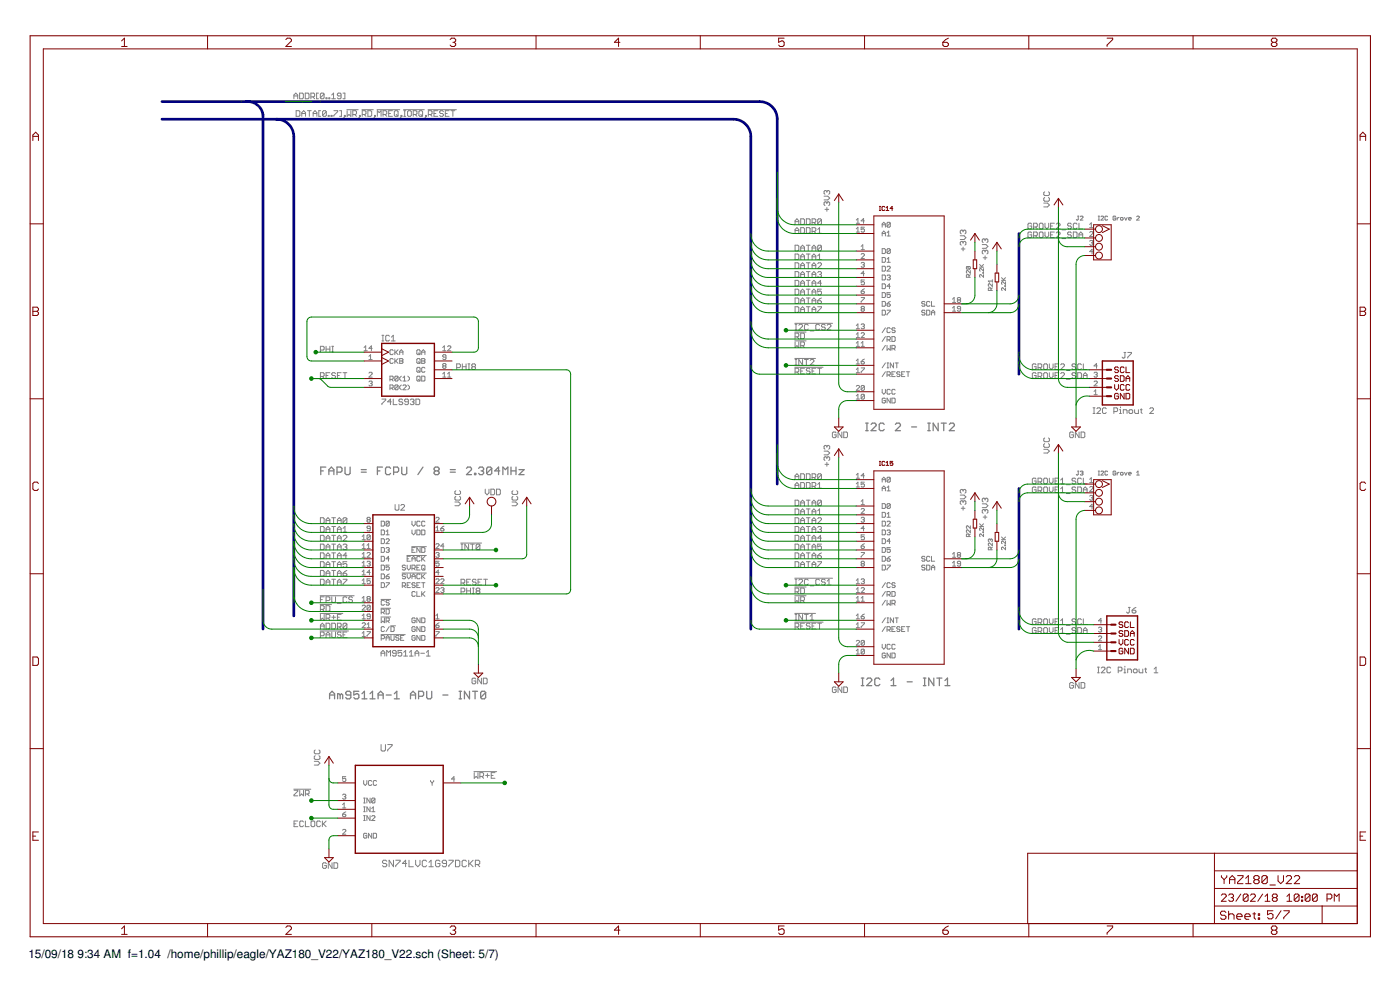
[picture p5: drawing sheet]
<svg xmlns="http://www.w3.org/2000/svg" width="420mm" height="297mm" viewBox="0 0 420 297" stroke-linecap="round" stroke-linejoin="round" font-family="sans-serif">
<defs><g id="words">
<g font-size="3.5">
<text x="8.5" y="287.5">15/09/18</text>
<text x="23.2" y="287.5">9:34 AM f=1.04 /home/phillip/eagle/YAZ180_V22/YAZ180_V22.sch (Sheet: 5/7)</text>
</g>
</g></defs>
<g fill="none" stroke="#808080" stroke-width=".38">
<path d="M259.8 129.2h.8M259.8 127h.8M260.2 127v2.2M261.4 127.3l.4-.3h.8l.3 .3v.4l-1.5 1.5h1.5M265.4 127.3l-.4-.3h-.8l-.3 .3v1.5l.3 .4h.8l.4-.4M268.7 127.3l.4-.3h.8l.3 .3v.4l-1.5 1.5h1.5M273.6 128.1h1.5M278.4 129.2h.8M278.4 127h.8M278.8 127v2.2M281.6 127v2.2l-1.5-2.2v2.2M282.5 127h1.5"/>
<path d="M283.2 127v2.2M284.9 127.3l.4-.3h.7l.4 .3v.4l-1.5 1.5h1.5M96.3 141.3h.7M97.8 140.1h-1.5v2.3M98.7 141.3h1.5M98.7 142.4v-1.5l.8-.8 .7 .8v1.5M101.1 141.7h1.2l.3-.4v-.8l-.3-.4h-1.2v2.3M103.5 140.1v1.9l.4 .4h.8l.4-.4v-1.9M108.4 141.7h1.5M108.4 140.9h1.5M113.3 141.3h.7M114.8 140.1h-1.5v2.3"/>
<path d="M117.2 140.5l-.4-.4h-.7l-.4 .4v1.5l.4 .4h.7l.4-.4M118.1 141.7h1.2l.3-.4v-.8l-.3-.4h-1.2v2.3M120.6 140.1v1.9l.3 .4h.8l.4-.4v-1.9M126.9 140.1l-1.5 2.3M130.6 141.3l-.3-.4v-.4l.3-.4h.8l.4 .4v.4l-.4 .4M130.6 141.3h.8M130.6 141.3l-.3 .4v.3l.3 .4h.8l.4-.4v-.3l-.4-.4M135.1 141.7h1.6M135.1 140.9h1.6M140 140.5l.4-.4h.7l.4 .4v.4l-1.5 1.5h1.5M142.4 142h.4v.4h-.4zM143.6 140.5l.4-.4h.8l.3 .4v.4l-.3 .4"/>
<path d="M144.4 141.3h.4M144.8 141.3l.3 .4v.3l-.3 .4h-.8l-.4-.4M147.6 140.5l-.4-.4h-.8l-.4 .4v1.5M147.6 140.5v1.5l-.4 .4h-.8l-.4-.4M147.6 140.5l-1.6 1.5M150 141.3h-1.5l1.1-1.2v2.3M150.9 142.4v-2.3l.8 .8 .7-.8v2.3M153.4 141.3h1.5M153.4 140.1v2.3M154.9 140.1v2.3M155.8 140.9h1.5l-1.5 1.5h1.5M98.9 209.7v-1.5l.8-.8 .7 .8v1.5"/>
<path d="M98.9 208.5h1.5M102.1 208.5l-.4-.3h-.4v1.5M102.1 208.5v1.2M102.1 208.5l.4-.3 .3 .3v1.2M105.3 208.5h-1.2l-.3-.3v-.4l.3-.4h.8l.4 .4v1.5l-.4 .4h-.8l-.3-.4M107.7 207.4h-1.5v1.1l.8-.3h.3l.4 .3v.8l-.4 .4h-.7l-.4-.4M108.6 209.7h1.5M108.6 208.2l.8-.8v2.3M111 209.7h1.6M111 208.2l.8-.8v2.3M113.5 208.5h1.5M113.5 209.7v-1.5l.7-.8 .8 .8v1.5"/>
<path d="M115.9 208.5h1.5M118.3 209.7h1.5M118.3 208.2l.8-.8v2.3M123.2 208.5h1.5M123.2 209.7v-1.5l.8-.8 .7 .8v1.5M125.6 208.9h1.2l.3-.4v-.7l-.3-.4h-1.2v2.3M128.1 207.4v1.9l.3 .4h.8l.4-.4v-1.9M132.9 208.5h1.5M137.8 209.7h.7M137.8 207.4h.7M138.2 207.4v2.3M140.9 207.4v2.3l-1.5-2.3v2.3"/>
<path d="M141.8 207.4h1.5M142.6 207.4v2.3M145.8 207.8v1.5l-.4 .4h-.8l-.3-.4M145.8 207.8l-.4-.4h-.8l-.3 .4v1.5M145.8 207.8l-1.5 1.5M258.5 205.7h.7M258.5 203.5h.7M258.9 203.5v2.2M260.1 203.8l.4-.3h.7l.4 .3v.4l-1.5 1.5h1.5M264.1 203.8l-.4-.3h-.8l-.4 .3v1.5l.4 .4h.8l.4-.4M267.4 205.7h1.5M267.4 204.2l.8-.7v2.2"/>
<path d="M272.2 204.6h1.6M277.1 205.7h.8M277.1 203.5h.8M277.5 203.5v2.2M280.2 203.5v2.2l-1.5-2.2v2.2M281.2 203.5h1.5M281.9 203.5v2.2M283.6 205.7h1.5M283.6 204.2l.8-.7v2.2"/>
</g>
<g fill="none" stroke="#808080" stroke-width=".3">
<path d="M88.2 29.6v-1.1l.6-.6 .5 .6v1.1M88.2 28.8h1.1M88.9 33.2h.8l.3 .3v1.1l-.3 .3h-.8zM89.9 27.9h.9l.2 .3v1.2l-.2 .2h-.9zM90.6 34.9v-1.1l.5-.6 .6 .6v1.1M90.6 34.1h1.1M91.6 27.9h.9l.2 .3v1.2l-.2 .2h-.9zM92.3 33.2h1.1M92.8 33.2v1.7M93.3 29.1h.8l.3-.3v-.6l-.3-.3h-.8v1.7M93.9 29.1l.5 .5M94 34.1h1.1"/>
<path d="M94 34.9v-1.1l.5-.6 .6 .6v1.1M95.6 27.9h-.6v1.7h.6M96.2 33.2h-.5v1.7h.5M97.3 28.2v1.2l-.3 .2h-.6l-.3-.2M97.3 28.2l-.3-.3h-.6l-.3 .3v1.2M97.3 28.2l-1.2 1.2M97.8 29.4h.3v.2h-.3zM97.9 33.5l-.2-.3h-.6l-.3 .3v1.1M97.9 33.5v1.1l-.2 .3h-.6l-.3-.3M97.9 33.5l-1.1 1.1M98.5 34.6h.3v.3h-.3zM98.7 29.4h.3v.2h-.3z"/>
<path d="M99.4 34.6h.3v.3h-.3zM99.5 29.6h1.2M99.5 28.5l.6-.6v1.7M100.2 33.2h1.1v.3l-1.1 1.1v.3M101.9 33.2h.6v1.7h-.6M102.4 28.8h-.9l-.3-.3 .3-.6h.6l.3 .3v1.2l-.3 .2h-.6l-.3-.2M102.9 27.9h.6v1.7h-.6M103.3 34.6h.3v.3h-.3zM103.6 34.9l-.6 .6M104.1 32.9h3.4M104.2 33.2v1.7l.5-.5 .6 .5v-1.7M105.9 34.4h.8l.3-.3v-.6l-.3-.3h-.8v1.7"/>
<path d="M106.4 34.4l.6 .5M107.9 34.6h.2v.3h-.2zM108.1 34.9l-.5 .6M108.6 32.9h3.4M108.7 34.4h.9l.2-.3v-.6l-.2-.3h-.9v1.7M109.3 34.4l.5 .5M110.4 33.2h.9l.2 .3v1.1l-.2 .3h-.9zM112.4 34.6h.3v.3h-.3zM112.7 34.9l-.6 .6M113.2 32.9h6.8M113.2 34.9v-1.7l.6 .6 .6-.6v1.7M115 34.4h.8l.3-.3v-.6l-.3-.3h-.8v1.7"/>
<path d="M115.5 34.4l.6 .5M116.6 34.1h.6M117.8 33.2h-1.2v1.7h1.2M118.6 33.2h.6l.3 .3v1.1l-.3 .3h-.6l-.3-.3v-1.1zM118.9 34.4l.6 .5M120.3 34.6h.3v.3h-.3zM120.6 34.9l-.6 .6M121.1 32.9h6.2M121.2 34.9h.6M121.2 33.2h.6M121.5 33.2v1.7M122.6 33.2h.5l.3 .3v1.1l-.3 .3h-.5l-.3-.3v-1.1z"/>
<path d="M124 34.4h.9l.2-.3v-.6l-.2-.3h-.9v1.7M124.6 34.4l.5 .5M125.7 33.5l.3-.3h.6l.2 .3v1.1l-.2 .3h-.6l-.3-.3zM126.3 34.4l.5 .5M127.7 34.6h.3v.3h-.3zM128 34.9l-.6 .6M128.5 32.9h8.5M128.5 34.4h.9l.3-.3v-.6l-.3-.3h-.9v1.7M129.1 34.4l.6 .5M130.2 34.1h.6M131.4 33.2h-1.2v1.7h1.2M133.1 33.5l-.3-.3h-.6l-.2 .6 .2 .3h.6l.3 .5-.3 .3h-.6l-.2-.3"/>
<path d="M133.6 34.1h.6M134.8 33.2h-1.2v1.7h1.2M135.3 33.2h1.2M135.9 33.2v1.7M247.3 58.9h1.1l.6 .5-.6 .6h-1.1M248.2 57.4v.3M248.2 57.4l-.3-.2-.6 .2v.6l.3 .3M248.2 57.4l.2-.2 .6 .2v.6l-.3 .3M313.5 59.2l-.3 .3v.6l.3 .3h1.2l.2-.3v-.6l-.2-.3M313.5 57.6l-.3 .2v.6l.3 .3h1.2l.2-.3v-.6l-.2-.2M238.6 73.6h.8l.3 .3v1.1l-.3 .3h-.8zM238.6 67.4v-1.2l.6-.5 .5 .5v1.2"/>
<path d="M238.6 70v-1.1l.6-.6 .5 .6v1.1M238.6 76.2h.8l.3 .3v1.1l-.3 .3h-.8zM238.6 78.8h.8l.3 .3v1.2l-.3 .2h-.8zM238.6 66.5h1.1M238.6 69.2h1.1M240.3 77.9v-1.1l.6-.6 .5 .6v1.1M240.3 65.7h.9l.2 .2v1.2l-.2 .3h-.9zM240.3 68.3h.9l.2 .3v1.1l-.2 .3h-.9zM240.3 75.3v-1.2l.6-.5 .5 .5v1.2M240.3 79.7h1.1M240.3 77h1.1M240.3 74.4h1.1"/>
<path d="M242 65.7h.8l.3 .2v1.2l-.3 .3h-.8zM242 68.3h.8l.3 .3v1.1l-.3 .3h-.8zM242 73.6h1.1M242 78.8h1.1M242 76.2h1.1M242.6 73.6v1.7M242.6 76.2v1.7M242.6 78.8v1.7M243.7 66.8h.8l.3-.3v-.6l-.3-.2h-.8v1.7M243.7 69.4h.8l.3-.2v-.6l-.3-.3h-.8v1.7M243.7 75.3v-1.2l.6-.5 .5 .5v1.2M243.7 77.9v-1.1l.6-.6 .5 .6v1.1"/>
<path d="M243.7 79.7h1.1M243.7 77h1.1M243.7 74.4h1.1M244.3 66.8l.5 .6M244.3 69.4l.5 .6M245.4 79.1l.3-.3h.6l.2 .3v.3l-1.1 1.1h1.1M245.4 77.9h1.1M245.4 76.8l.6-.6v1.7M245.4 68.9l.6-.6v1.7M245.4 70h1.1M246.5 65.9l-.2-.2h-.6l-.3 .2v1.2M246.5 73.9l-.2-.3h-.6l-.3 .3v1.1"/>
<path d="M246.5 65.9v1.2l-.2 .3h-.6l-.3-.3M246.5 73.9v1.1l-.2 .3h-.6l-.3-.3M246.5 73.9l-1.1 1.1M246.5 65.9l-1.1 1.2M247.6 62.8h1.1M248.2 60.9v.2M248.2 62.3v1.1M248.2 60.9l-.3-.3-.6 .3v.5l.3 .3M248.2 60.9l.2-.3 .6 .3v.5l-.3 .3M257 66l.5-.4v1.4M257 68.7l.5-.5v1.4M257 69.6h1"/>
<path d="M257 67h1M258.4 76.3l.3-.2 .7 .2v.3l-1 1h1M258.4 73.9l.5-.5v1.5M258.4 74.9h1M258.4 79l.8-.3 .2 .3-.2 .5M258.9 79.5h.3M259.2 79.5l.2 .2-.2 .5-.8-.3M259.4 68.2h-1v.7l.5-.2 .5 .2v.5l-.2 .2h-.5l-.3-.2M259.4 66.3h-1l.8-.7v1.4M264.8 68.2v-1l.4-.5 .5 .5v1M264.8 70.8v-1l.4-.5 .5 .5v1M264.8 74.6h.7l.2 .3v.9l-.2 .3h-.7z"/>
<path d="M264.8 77.3h.7l.2 .2v1l-.2 .2h-.7zM264.8 79.9h.7l.2 .2v1l-.2 .2h-.7zM264.8 70.1h.9M264.8 67.4h.9M266.2 78.7h1M266.2 77.7l.5-.4v1.4M266.2 69.8l.5-.5v1.5M266.2 70.8h1M267.2 74.9v.9l-.3 .3h-.5l-.2-.3M267.2 74.9l-.3-.3h-.5l-.2 .3v.9M267.2 67l-.3-.3h-.5l-.2 .3v.9M267.2 67v.9l-.3 .3h-.5l-.2-.3"/>
<path d="M267.2 74.9l-1 .9M267.2 67l-1 .9M288.2 70.7h1.1l.6 .6-.6 .6h-1.1M288.5 74.7h1.1M289 69.3v.3M289 72.7v.3M289 74.1v1.2M289 72.7l-.2-.3-.6 .3v.6l.3 .3M289 69.3l-.2-.3-.6 .3v.6l.3 .3M289 72.7l.3-.3 .6 .3v.6l-.3 .3M289 69.3l.3-.3 .6 .3v.6l-.3 .3M290.2 80h.8l.2 .2-.2 .6"/>
<path d="M290.2 80l-.2 .2 .2 .6h.8M290.2 80l.8 .8M294 79.4l.8 .8M294.8 73.4h1.1l.6 .5-.6 .6h-1.1M295.1 77.3h1.1M295.2 79.4l-.6 .5M295.6 72v.2M295.6 75.4v.2M295.6 76.8v1.1M295.6 75.4l-.3-.3-.5 .3v.5l.3 .3M295.6 72l-.3-.3-.5 .3v.5l.3 .3M295.6 75.4l.3-.3 .6 .3v.5l-.3 .3"/>
<path d="M295.6 72l.3-.3 .6 .3v.5l-.3 .3M309.6 69.9l-.2-.3h-.6l-.3 .3v1.1l.3 .3h.6l.2-.3v-.5h-.5M309.6 67.3l-.2-.3h-.6l-.3 .3v1.1l.3 .3h.6l.2-.3v-.6h-.5M310.2 70.7h.8l.3-.2v-.6l-.3-.3h-.8v1.7M310.2 68.1h.8l.3-.3v-.5l-.3-.3h-.8v1.7M310.8 68.1l.5 .6M310.8 70.7l.5 .6M312.2 69.6h.5l.3 .3v1.1l-.3 .3h-.5l-.3-.3v-1.1zM312.2 67h.5l.3 .3v1.1l-.3 .3h-.5l-.3-.3v-1.1zM313.2 60.9h1.2l.5 .6-.5 .6h-1.2M313.6 67v1.1l.6 .6 .5-.6v-1.1M313.6 69.6v1.1l.6 .6 .5-.6v-1.1"/>
<path d="M315.3 67.8h.6M315.3 70.5h.6M316.4 69.6h-1.1v1.7h1.1M316.4 67h-1.1v1.7h1.1M317 69.9l.3-.3h.5l.3 .3v.3l-1.1 1.1h1.1M317 67.3l.3-.3h.5l.3 .3v.2l-1.1 1.2h1.1M318.7 69h1.1M318.7 71.6h1.1M321.5 69.9l-.3-.3h-.5l-.3 .3 .3 .6h.5l.3 .2-.3 .6h-.5l-.3-.3M321.5 67.3l-.3-.3h-.5l-.3 .3 .3 .5h.5l.3 .3-.3 .6h-.5l-.3-.3M322.1 69.6h.8l.3 .3v1.1l-.3 .3h-.8zM323.2 67.3l-.3-.3h-.5l-.3 .3v1.1l.3 .3h.5l.3-.3"/>
<path d="M323.4 64.9h.4M323.6 64.9v.9l-.2 .2-.4-.2M323.8 67v1.7h1.1M323.8 71.3v-1.1l.6-.6 .5 .6v1.1M323.8 70.5h1.1M324.2 65l.2-.1 .6 .1-.8 1h.8M327 67.4l.5-.5v1.4M327 68.3h1M327 69.7l.3-.2h.4l.3 .2-1 1.3h1M327 72.4l.7-.3 .3 .3-.3 .5M327.5 72.9h.2M327.7 72.9l.3 .2-.3 .5h-.4l-.3-.3"/>
<path d="M328 75.5h-1l.7-.7v1.4M329.6 66h.4M329.6 64.9h.4M329.8 64.9v1.1M330.4 65l.2-.1 .6 .1-.8 1h.8M332.4 65l-.2-.1-.6 .1v.8l.2 .2 .6-.2M334.8 65l-.2-.1-.5 .1v.8l.5 .2 .2-.6h-.4M335.3 65.3v.7M335.9 65.3l-.6 .4M336.3 65.4l.6-.1 .2 .5-.6 .2zM337.5 65.3l.4 .7 .4-.7M338.7 65.7h.8l-.2-.4-.6 .1 .2 .6h.4"/>
<path d="M341.1 65l.2-.1 .6 .1-.8 1h.8M238.5 99.6h3.4M238.5 97h11.4M238.6 84.1h.8l.3 .3v1.1l-.3 .3h-.8zM238.6 81.5h.8l.3 .3v1.1l-.3 .3h-.8zM238.6 86.8h.8l.3 .2v1.2l-.3 .3h-.8zM238.6 89.4h.8l.3 .3v1.1l-.3 .3h-.8zM238.6 92h.8l.3 .3v1.2l-.3 .2h-.8zM238.6 99h.6M238.6 97.3h.6M238.9 97.3v1.7M239.7 97.6l.3-.3h.6l.3 .3v.3l-1.2 1.1h1.2"/>
<path d="M240.3 88.5v-1.2l.6-.5 .5 .5v1.2M240.3 80.5v-1.1l.6-.6 .5 .6v1.1M240.3 83.2v-1.2l.6-.5 .5 .5v1.2M240.3 85.8v-1.1l.6-.6 .5 .6v1.1M240.3 91.1v-1.1l.6-.6 .5 .6v1.1M240.3 93.7v-1.1l.6-.6 .5 .6v1.1M240.3 99.9h.9l.2 .3v1.2l-.2 .2h-.9zM240.3 92.9h1.1M240.3 90.2h1.1M240.3 87.6h1.1M240.3 85h1.1M240.3 82.3h1.1"/>
<path d="M242 84.1h1.1M242 92h1.1M242 89.4h1.1M242 86.8h1.1M242 81.5h1.1M242.6 97.6l-.3-.3h-.6l-.3 .3v1.1l.3 .3h.6l.3-.3M242.6 81.5v1.7M242.6 84.1v1.7M242.6 86.8v1.7M242.6 89.4v1.7M242.6 92v1.7M243.1 99.3h1.2"/>
<path d="M243.7 88.5v-1.2l.6-.5 .5 .5v1.2M243.7 92.9h1.1M243.7 80.5v-1.1l.6-.6 .5 .6v1.1M243.7 83.2v-1.2l.6-.5 .5 .5v1.2M243.7 85.8v-1.1l.6-.6 .5 .6v1.1M243.7 91.1v-1.1l.6-.6 .5 .6v1.1M243.7 93.7v-1.1l.6-.6 .5 .6v1.1M243.7 90.2h1.1M243.7 87.6h1.1M243.7 85h1.1M243.7 82.3h1.1M245.4 81.8l.3-.3h.6l.2 .3-.2 .5"/>
<path d="M245.4 92h1.1v.3l-1.1 1.2v.2M245.4 90.2h.9l.2 .6-.2 .3h-.6l-.3-.3zM246 97.6l-.3-.3h-.6l-.3 .3v1.1l.3 .3h.6l.3-.3M246 82.3h.3M246.3 82.3l.2 .3-.2 .6h-.6l-.3-.3M246.5 86.8h-1.1v.8l.6-.3 .5 .3v.6l-.2 .3h-.6l-.3-.3M246.5 89.4l-1.1 .8M246.5 85h-1.1l.9-.9v1.7M247.7 97.6l-.3-.3h-.6l-.3 .6 .3 .2h.6l.3 .6-.3 .3h-.6l-.3-.3M248.2 97.6l.3-.3h.6l.3 .3v.3l-1.2 1.1h1.2M257 97.7l.5-.5v1.4M257 98.6h1"/>
<path d="M258.4 87.4h.8l.2 .5-.7 .2zM258.4 89.3h1l-1 1.4M258.4 97.4l.8-.2 .2 .2-.2 .5M258.7 92.6l-.3-.2 .3-.5 .7 .3-.2 .4M258.7 92.6l-.3 .3 .3 .5 .7-.3-.2-.5M258.7 92.6h.5M258.9 97.9h.3M259.2 97.9l.2 .3-.2 .4-.8-.2M259.4 84h-1v.7l.5-.2 .5 .2v.5l-.2 .2-.8-.2M259.4 82.1h-1l.8-.7v1.4M259.4 86.6l-1 .8M264.8 82.5h.7l.2 .3v.9l-.2 .3h-.7z"/>
<path d="M264.8 85.2h.7l.2 .2v1l-.2 .2h-.7zM264.8 87.8h.7l.2 .3v.9l-.2 .3h-.7zM264.8 90.4h.7l.2 .3v1l-.2 .2h-.7zM264.8 93.1h.7l.2 .2v1l-.2 .2h-.7zM265.7 98.4l-.9 1.4M266.2 91.2h.7l.3 .5-.8 .2zM266.2 93.1h1l-1 1.4M266.2 80.1l.2-.2h.5l.3 .2-1 1.2h1M266.2 82.8l.7-.3 .3 .3-.3 .4M266.7 83.2h.2M266.9 83.2l.3 .3-.3 .5h-.5l-.2-.3M267.2 85.9h-1l.7-.7v1.4"/>
<path d="M267.2 87.8h-1v.7l.5-.2 .5 .2v.5l-.3 .3h-.5l-.2-.3M267.2 98.6l-.3-.2-.7 .2v1l.2 .2 .8-.2M267.2 90.4l-1 .8M268.6 98.6l-.2-.2-.7 .2 .2 .5 .7 .2-.2 .5-.7-.2M277.6 90.7l-.2-.3-.8 .3 .3 .5h.5l.2 .2-.2 .5-.8-.2M277.6 93.3l-.2-.2h-.5l-.3 .2 .3 .5 .7 .2-.2 .5-.8-.2M278.1 93.1h.7l.3 .2v1l-.3 .2h-.7zM279.1 90.7l-.3-.3-.7 .3v1l.2 .2 .8-.2M279.5 94.5v-.9l.5-.5 .5 .5v.9M279.5 90.4v1.5h1M279.5 93.8h1M285.9 93.4h.9"/>
<path d="M285.9 92.4l.4-.5v1.5M285.9 89.8l.4-.5v1.4M285.9 90.7h.9M287.5 90l-.2-.2 .2-.5 .8 .2-.3 .5M287.5 90l-.2 .3 .2 .4h.5l.3-.2-.3-.5M287.5 90h.5M288.3 92.6h-.8l-.2-.2 .2-.5 .8 .3v.9l-.3 .3-.7-.3M290.8 83.2l-.2-.8-.6 .2v.6h1.2M291.2 81.2v.8l-.8-.8-.4 .2 .2 .6M291.2 82.4l-.4 .4M294 80.2h1.2M295 81.8l.2 .2z"/>
<path d="M295.2 80.6v.8l-.8-.8-.4 .2 .2 .6M295.2 82.4v.8l-.8-.8-.4 .2 .2 .6M297.4 87.1l-.2-.7-.6 .2v.5h1.2M297.8 85.1v.8l-.8-.8-.4 .2 .2 .6M297.8 86.4l-.4 .3M297.8 83.9v.8M297.8 84.3h-1.2l.4 .4M300.6 84.1h1.2M300.6 83.3l.8 .8M301.6 85.7l.2 .2zM301.8 84.5v.8l-.8-.8-.4 .2 .2 .6M301.8 86.4v.7l-.8-.7-.4 .2 .2 .5"/>
<path d="M301.8 83.3l-.6 .6M96.2 112.9h.8l.3-.2v-.6l-.3-.3h-.8v1.7M96.2 105h.8l.3-.2v-.6l-.3-.3h-.8v1.7M96.7 112.9l.6 .6M97.9 103.9v1.7M97.9 112.7h.5M97.9 104.8h1.1M99 111.8h-1.1v1.7h1.1M99 103.9v1.7M99.6 103.9h.5M99.6 105.6h.5M99.8 103.9v1.7"/>
<path d="M100.7 112.1l-.3-.3h-.6l-.2 .3 .2 .6h.6l.3 .2-.3 .6h-.6l-.2-.3M101.3 112.7h.5M102.4 111.8h-1.1v1.7h1.1M103 111.8h1.1M103.5 111.8v1.7M109.3 105.2h.9M109.3 104.3l.4-.5v1.4M110.7 114.6l.8-.3 .2 .3-.2 .5M110.7 112l.3-.3h.5l.2 .3-1 1.2h1M110.7 106.9l.5-.5v1.5M110.7 107.9h1M111.2 115.1h.3"/>
<path d="M111.5 115.1l.2 .2-.2 .5-.8-.3M111.7 104.5h-1l.8-.7v1.4M114.6 119.7h1.2v.3l-1.2 1.1v.3M114.6 102.3h.6M114.6 100.6h.6M114.9 100.6v1.7M116.9 100.9l-.3-.3h-.6l-.2 .3v1.1l.2 .3h.6l.3-.3M117 113.8h.8l.2-.7-.2-.2h-.8v1.4M117 116.5h.8l.2-.8-.2-.2h-.8v1.4M117.5 101.2l.5-.6v1.7M117.5 102.3h1.1M117.5 113.8l.5 .5"/>
<path d="M117.5 116.5l.5 .4M118 107.8l-.2-.2-.8 .2v1l.3 .2 .7-.2M118 105.2l-.2-.3h-.5l-.3 .3v1l.3 .2h.5l.2-.2M118 119.7v1.7h1.1M118.5 104.9v1.5M118.5 107.6v1.4M118.7 108.3l.8 .7M118.7 105.7l.8 .7M119.5 113.1v1l-.3 .2h-.5l-.2-.2M119.5 115.7v1l-.3 .2-.7-.2M119.5 113.1l-.3-.2-.7 .2v1M119.5 115.7l-.3-.2-.7 .2v1"/>
<path d="M119.5 107.6l-1 .9M119.5 113.1l-1 1M119.5 115.7l-1 1M119.5 104.9l-1 1M120 107.6h.7l.2 .2-.2 .5 .2 .5-.2 .2h-.7zM120 106.4v-1l.4-.5 .5 .5v1M120 108.3h.7M120 105.7h.9M120.4 112.9l-.4 .4v.5l.4 .5M120.4 115.5l-.4 .5v.5l.4 .4M120.9 113.3l.5-.4v1.4M120.9 114.3h1"/>
<path d="M120.9 115.7l.3-.2 .7 .2-1 1.2h1M122.4 112.9l.5 .4v.5l-.5 .5M122.4 115.5l.5 .5v.5l-.5 .4M124.8 119.7h.9l.3 .3v1.1l-.3 .3h-.9zM125.1 105.2l.2-.3h.5l.3 .3v1l-.3 .2h-.5l-.2-.2zM125.1 107.8l.2-.2 .8 .2v1l-.3 .2-.7-.2zM125.1 110.5l.2-.3h.5l.3 .3v.9l-.3 .3-.7-.3zM125.1 113.1l.2-.2 .8 .2v1l-.3 .2h-.5l-.2-.2zM125.6 111.2l.5 .5M125.6 108.5l.5 .5M125.6 113.8l.5 .5M125.6 105.9l.5 .5"/>
<path d="M126.6 106.4v-1l.4-.5 .5 .5v1M126.6 107.6h.7l.2 .2-.2 .5 .2 .5-.2 .2h-.7zM126.6 112.9h.7l.2 .2v1l-.2 .2h-.7zM126.6 108.3h.7M126.6 105.7h.9M127.5 110.5l-.2-.3h-.5l-.2 .3v.9l.2 .3 .7-.3M132.9 113.2h.9M132.9 112.2l.4-.5v1.5M132.9 104.3l.4-.5v1.4M132.9 105.2h.9M133.1 109.8h.5M133.1 109.8l-.2-.3 .2-.4 .7 .2-.2 .5"/>
<path d="M133.1 109.8l-.2 .2 .2 .5 .7-.2-.2-.5M133.8 107.1h-.7l-.2-.2 .2-.5 .7 .3v.9l-.2 .3h-.5l-.2-.3M134.3 113.2h1M134.3 112.2l.5-.5v1.5M134.3 104l.3-.2h.4l.3 .2-1 1.2h1M137.1 110.3h.8l.3-.3v-.5l-.3-.3h-.8v1.7M138.7 110h1.2M138.7 109.2v1.7M139.9 109.2v1.7M140.4 109.2h.6M140.4 110.9h.6M140.7 109.2v1.7"/>
<path d="M141.9 110l-.3-.3 .3-.5h.5l.3 .3-.3 .5M141.9 110l-.3 .3 .3 .6h.5l.3-.3-.3-.6M141.9 110h.5M238.5 102.3h3.4M238.5 110.2h8.5M238.5 107.5h6.3M238.6 111.6h.8l.3-.3v-.5l-.3-.3h-.8v1.7M238.6 107.9h.6M238.6 101.1h.8l.3-.3v-.6l-.3-.3h-.8v1.7M238.6 102.6v1.7l.6-.6 .5 .6v-1.7M238.6 109.6h.6M238.9 107.9v1.7"/>
<path d="M239.2 101.1l.5 .5M239.2 111.6l.5 .6M240.3 103.7h.9l.2-.3v-.5l-.2-.3h-.9v1.7M240.3 111.3h.6M240.9 107.9v1.7l-1.2-1.7v1.7M240.9 103.7l.5 .6M241.4 107.9h1.2M241.4 110.5h-1.1v1.7h1.1M242 107.9v1.7M243.1 110.8l-.3-.3h-.5l-.3 .6 .3 .2h.5l.3 .6-.3 .3h-.5l-.3-.3M243.1 108.1l.3-.2h.6l.3 .2v.3l-1.2 1.2h1.2M243.7 111.3h.6"/>
<path d="M244.8 110.5h-1.1v1.7h1.1M245.4 110.5h1.1M246 110.5v1.7M257 119.7h1M257 100.3l.5-.5v1.5M257 118.8l.5-.5v1.4M257 103l.5-.5v1.4M257 108.2l.5-.5v1.5M257 110.9l.5-.5v1.4M257 115.9l.2-.2h.5l.3 .2-1 1.2h1M257 111.8h1M257 109.2h1"/>
<path d="M257 101.3h1M257 103.9h1M258.4 103l.5-.5v1.4M258.4 100.1l.3-.3h.5l.2 .3-1 1.2h1M258.4 108.5h.8l.2 .4-.2 .3h-.5zM258.4 110.4h1l-1 1.4M258.4 103.9h1M259.4 118.5v1l-.2 .2-.8-.2M259.4 115.9v1l-.2 .2h-.5l-.3-.2M259.4 115.9l-.2-.2h-.5l-.3 .2v1M259.4 118.5l-.2-.2-.8 .2v1M259.4 118.5l-1 1"/>
<path d="M259.4 115.9l-1 1M259.4 107.7l-1 .8M264.8 116.8v1l.4 .5 .5-.5v-1M265.7 119.7l-.2-.2-.7 .2v1l.2 .2 .7-.2v-.5h-.5M265.7 111.5l-.9 1.5M265.7 108.9l-.9 1.5M265.7 101l-.9 1.4M265.7 103.6l-.9 1.5M266.2 102h.7l.3-.3v-.5l-.3-.2h-.7v1.4M266.2 103.6v1.5l.5-.5 .5 .5v-1.5M266.2 112.5h.7l.3-.2v-.5l-.3-.3h-.7v1.5M266.2 110.4h.5"/>
<path d="M266.2 108.9h.5M266.4 108.9v1.5M266.7 112.5l.5 .5M266.7 102l.5 .4M267.2 117.1l-.3-.3-.7 .3v.9l.2 .3 .8-.3M267.2 119.5v1.4l-1-1.4v1.4M267.7 119.5h.7l.2 .2v1l-.2 .2h-.7zM267.7 101h.7l.2 .2v1l-.2 .2h-.7zM267.7 104.6h.7l.2-.2v-.5l-.2-.3h-.7v1.5M267.7 112.3h.5M268.2 108.9v1.5l-1-1.5v1.5M268.2 104.6l.4 .5"/>
<path d="M268.6 111.5h-.9v1.5h.9M268.6 117.1l-.2-.3-.7 .3v.9l.2 .3 .7-.3M268.6 108.9h1M269.1 108.9v1.5M270.1 111.8l-.2-.3-.8 .3 .3 .5 .7 .2-.2 .5-.8-.2M270.6 112.3h.5M271.5 111.5h-.9v1.5h.9M272 111.5h1M272.5 111.5v1.5M310.9 112.1l-.2-.3h-.6l-.3 .3v1.1l.3 .3h.6l.2-.3v-.5h-.5M310.9 109.5l-.2-.3h-.6l-.3 .3v1.1l.3 .3h.6l.2-.3v-.6h-.5M311.5 112.9h.9l.3-.2v-.6l-.3-.3h-.9v1.7"/>
<path d="M311.5 110.3h.9l.3-.3v-.5l-.3-.3h-.9v1.7M312.1 110.3l.6 .6M312.1 112.9l.6 .6M313.5 109.2h.6l.2 .3v1.1l-.2 .3h-.6l-.3-.3v-1.1zM313.5 111.8h.6l.2 .3v1.1l-.2 .3h-.6l-.3-.3v-1.1zM314.9 109.2v1.1l.6 .6 .5-.6v-1.1M314.9 111.8v1.1l.6 .6 .5-.6v-1.1M316.6 110h.6M316.6 112.7h.6M317.8 111.8h-1.2v1.7h1.2M317.8 109.2h-1.2v1.7h1.2M318.3 112.1l.3-.3h.6l.2 .3v.3l-1.1 1.1h1.1"/>
<path d="M318.3 109.5l.3-.3h.6l.2 .3v.2l-1.1 1.2h1.1M320 113.8h1.1M320 111.1h1.1M322.9 109.5l-.3-.3h-.6l-.3 .3 .3 .5h.6l.3 .3-.3 .6h-.6l-.3-.3M322.9 112.1l-.3-.3h-.6l-.3 .3 .3 .6h.6l.3 .2-.3 .6h-.6l-.3-.3M323.4 111.8h.9l.2 .3v1.1l-.2 .3h-.9zM324.5 109.5l-.2-.3h-.6l-.3 .3v1.1l.3 .3h.6l.2-.3M325.1 113.5v-1.1l.6-.6 .5 .6v1.1M325.1 109.2v1.7h1.1M325.1 112.7h1.1M328.3 117.5l.5-.5v1.4M328.3 118.4h1"/>
<path d="M328.3 114.6l.3-.3 .7 .3v.2l-1 1h1M328.3 112l.3-.3h.5l.2 .3-.2 .4M328.8 112.4h.3M329.1 112.4l.2 .3-.2 .5h-.5l-.3-.3M329.3 109.8h-1l.8-.7v1.4M337.3 105.7h.6M337.6 105.7v1.5l-.3 .2-.5-.2M338.5 105.7h1.1v.3l-1.1 1.2v.2M117.5 120.6h-1.2l.9-.9v1.7M120.9 120l-.3-.3h-.6l-.3 .3 .3 .6h.6l.3 .3-.3 .5h-.6l-.3-.3M122.6 120.6h-.9l-.3-.3 .3-.6h.6l.3 .3v1.1l-.3 .3h-.6l-.3-.3M123.1 120l.3-.3h.6l.2 .3-.2 .6"/>
<path d="M123.7 120.6h.3M124 120.6l.2 .3-.2 .5h-.6l-.3-.3M247.3 135.4h1.1l.6 .5-.6 .6h-1.1M247.6 139.3h1.1M248.2 133.9l.2-.3 .6 .3v.6l-.3 .3M248.2 133.9v.3M248.2 137.3v.3M248.2 138.7v1.2M248.2 133.9l-.3-.3-.6 .3v.6l.3 .3M248.2 137.3l-.3-.2-.6 .2v.6l.3 .3M248.2 137.3l.2-.2 .6 .2v.6l-.3 .3M250.9 129.9l-.2-.3h-.6l-.3 .3v1.1l.3 .3h.6l.2-.3v-.5h-.5"/>
<path d="M252.6 129.6v1.7l-1.1-1.7v1.7M253.2 129.6h.9l.2 .3v1.1l-.2 .3h-.9zM313.2 134.8h1.2l.5 .6-.5 .5h-1.2M313.5 131.4l-.3 .3v.5l.3 .3h1.2l.2-.3v-.5l-.2-.3M313.5 133.1l-.3 .3v.5l.3 .3h1.2l.2-.3v-.5l-.2-.3M322.2 129.9l-.3-.3h-.6l-.3 .3v1.1l.3 .3h.6l.3-.3v-.5h-.6M323.8 129.6v1.7l-1.1-1.7v1.7M324.4 129.6h.9l.3 .3v1.1l-.3 .3h-.9zM328 124.1h.6M328 122.4h.6M328.3 122.4v1.7M329.2 122.6l.3-.2h.5l.3 .2v.3l-1.1 1.2h1.1"/>
<path d="M332 122.6l-.3-.2h-.5l-.3 .2v1.2l.3 .3h.5l.3-.3M334.3 123.5h.8l.3-.3v-.6l-.3-.2h-.8v1.7M336 122.9h.3v1.2M336 124.1h.5M336.3 122.1v.3M337.1 124.1v-1.2h.9l.2 .3v.9M338.8 123.2l.3-.3h.6l.2 .3v.6l-.2 .3h-.6l-.3-.3zM340.5 122.9v.9l.3 .3h.9v-1.2M342.2 122.9h.6M342.5 122.6v1.2l.3 .3M345.1 122.6l.2-.2h.6l.3 .2v.3l-1.1 1.2h1.1M96.2 158h.8l.3 .3v1.1l-.3 .3h-.8z"/>
<path d="M96.2 155.3h.8l.3 .3v1.1l-.3 .3h-.8zM97.9 157v-1.1l.5-.6 .6 .6v1.1M97.9 159.7v-1.2l.5-.5 .6 .5v1.2M97.9 158.8h1.1M97.9 156.2h1.1M99.6 158h1.1M99.6 155.3h1.1M100.1 155.3v1.7M100.1 158v1.7M101.3 157v-1.1l.5-.6 .6 .6v1.1M101.3 159.7v-1.2l.5-.5 .6 .5v1.2M101.3 158.8h1.1"/>
<path d="M101.3 156.2h1.1M103 158.5l.5-.5v1.7M103 159.7h1.1M104.1 155.6v1.1l-.3 .3h-.5l-.3-.3M104.1 155.6l-.3-.3h-.5l-.3 .3v1.1M104.1 155.6l-1.1 1.1M110.4 155.9l-.2-.2 .2-.5h.5l.2 .3-.2 .4M110.4 155.9l-.2 .3 .2 .5h.5l.2-.3-.2-.5M110.4 155.9h.5M111.1 158.6h-.7l-.2-.3 .2-.4 .7 .2v1l-.2 .2-.7-.2M114.4 156.4h.7l.3 .2v1l-.3 .2h-.7zM114.4 159h.7l.3 .3v.9l-.3 .3h-.7z"/>
<path d="M115.9 159.5l.5-.5v1.5M116.8 156.6l-.2-.2-.7 .2v1M116.8 156.6v1l-.2 .2h-.5l-.2-.2M116.8 156.6l-.9 1M118.6 151.4v1.4l.3 .3h.5l.3-.3v-1.4M120.3 151.7l.3-.3h.5l.3 .3v.2l-1.1 1.2h1.1M123.6 156.4v1l.5 .4 .5-.4v-1M123.6 159v1l.5 .5 .5-.5v-1M125.1 159h.7l.3 .3v.9l-.3 .3h-.7zM126.1 156.6l-.3-.2-.7 .2v1l.2 .2h.5l.3-.2M126.6 159h.7l.2 .3v.9l-.2 .3h-.7zM127.5 156.6l-.2-.2-.7 .2v1l.2 .2h.5l.2-.2"/>
<path d="M130.8 155.5l.2-.3h.5l.3 .3-1 1.2h1M130.8 159.3h1M130.8 158.3l.5-.4v1.4M132.3 158.6h.7l.2 .5-.7 .2zM133.2 157.9l-.9 .7M136.5 150.6h1.1l.6 .6-.6 .5h-1.1M136.8 148.9l-.3 .3v.6l.3 .3h1.1l.3-.3v-.6l-.3-.3M136.8 147.2l-.3 .3v.6l.3 .3h1.1l.3-.3v-.6l-.3-.3M145.6 146.8v1.1l.6 .6 .5-.6v-1.1M147.3 146.8h.9l.2 .2v1.2l-.2 .3h-.9zM149 146.8h.9l.3 .2v1.2l-.3 .3h-.9zM153.7 150.6h1.1l.6 .6-.6 .5h-1.1"/>
<path d="M153.9 148.9l-.2 .3v.6l.2 .3h1.2l.3-.3v-.6l-.3-.3M153.9 147.2l-.2 .3v.6l.2 .3h1.2l.3-.3v-.6l-.3-.3M238.6 155.3h.8l.3 .3v1.1l-.3 .3h-.8zM238.6 150.1h.8l.3 .2v1.2l-.3 .2h-.8zM238.6 158h.8l.3 .3v1.1l-.3 .3h-.8zM238.6 143.8v-1.1l.6-.5 .5 .5v1.1M238.6 146.5v-1.1l.6-.6 .5 .6v1.1M238.6 152.7h.8l.3 .3v1.1l-.3 .3h-.8zM238.6 143h1.1M238.6 145.6h1.1M240.3 154.4v-1.1l.6-.6 .5 .6v1.1M240.3 144.8h.9l.2 .3v1.1l-.2 .3h-.9z"/>
<path d="M240.3 159.7v-1.2l.6-.5 .5 .5v1.2M240.3 142.2h.9l.2 .2v1.2l-.2 .2h-.9zM240.3 151.7v-1.1l.6-.5 .5 .5v1.1M240.3 157v-1.1l.6-.6 .5 .6v1.1M240.3 158.8h1.1M240.3 156.2h1.1M240.3 153.5h1.1M240.3 150.9h1.1M242 150.1h1.1M242 158h1.1M242 144.8h.8l.3 .3v1.1l-.3 .3h-.8zM242 155.3h1.1"/>
<path d="M242 152.7h1.1M242 142.2h.8l.3 .2v1.2l-.3 .2h-.8zM242.6 150.1v1.6M242.6 152.7v1.7M242.6 155.3v1.7M242.6 158v1.7M243.7 151.7v-1.1l.6-.5 .5 .5v1.1M243.7 145.9h.8l.3-.3v-.5l-.3-.3h-.8v1.7M243.7 143.3h.8l.3-.3v-.6l-.3-.2h-.8v1.6M243.7 154.4v-1.1l.6-.6 .5 .6v1.1M243.7 157v-1.1l.6-.6 .5 .6v1.1M243.7 159.7v-1.2l.6-.5 .5 .5v1.2"/>
<path d="M243.7 158.8h1.1M243.7 156.2h1.1M243.7 153.5h1.1M243.7 150.9h1.1M244.3 143.3l.5 .5M244.3 145.9l.5 .6M245.4 158.3l.3-.3h.6l.2 .3-.2 .5M245.4 155.6l.3-.3h.6l.2 .3v.3l-1.1 1.1h1.1M245.4 153.3l.6-.6v1.7M245.4 145.4l.6-.6v1.7M245.4 154.4h1.1M245.4 146.5h1.1"/>
<path d="M246 158.8h.3M246.3 158.8l.2 .3-.2 .6h-.6l-.3-.3M246.5 150.3v1.2l-.2 .2h-.6l-.3-.2M246.5 150.3l-.2-.2h-.6l-.3 .2v1.2M246.5 142.4v1.2l-.2 .2h-.6l-.3-.2M246.5 142.4l-.2-.2h-.6l-.3 .2v1.2M246.5 150.3l-1.1 1.2M246.5 142.4l-1.1 1.2M257 142.5l.5-.5v1.5M257 145.2l.5-.5v1.4M257 146.1h1M257 143.5h1"/>
<path d="M258.4 155.5l.3-.3h.5l.2 .3-.2 .4M258.4 151.4h1M258.4 150.4l.5-.5v1.5M258.4 152.8l.3-.2 .7 .2-1 1.2h1M258.9 155.9h.3M259.2 155.9l.2 .3-.2 .5h-.5l-.3-.3M259.4 158.6h-1l.8-.7v1.4M259.4 144.7h-1v.7l.5-.2 .5 .2v.5l-.2 .2-.8-.2M259.4 142.7h-1l.8-.7v1.5M264.8 153.7h.7l.2 .3v1l-.2 .2h-.7zM264.8 151.1h.7l.2 .2v1l-.2 .2h-.7zM264.8 156.4h.7l.2 .2v1l-.2 .2h-.7z"/>
<path d="M264.8 159h.7l.2 .3v.9l-.2 .3h-.7zM264.8 144.7v-1l.4-.5 .5 .5v1M264.8 147.3v-1l.4-.5 .5 .5v1M264.8 146.6h.9M264.8 143.9h.9M266.2 155.2h1M266.2 156.6l.2-.2 .8 .2v.3l-1 .9h1M266.2 159.3l.7-.3 .3 .3-.3 .4M266.2 146.3l.5-.5v1.5M266.2 154.2l.5-.5v1.5M266.2 147.3h1M266.7 159.7h.2"/>
<path d="M266.9 159.7l.3 .3-.3 .5-.7-.3M267.2 151.3v1l-.3 .2-.7-.2M267.2 143.4l-.3-.2-.7 .2v1M267.2 151.3l-.3-.2-.7 .2v1M267.2 143.4v1l-.3 .3h-.5l-.2-.3M267.2 151.3l-1 1M267.2 143.4l-1 1M288.2 148.5h1.1l.6 .6-.6 .6h-1.1M288.5 152.5h1.1M289 150.5l.3-.3 .6 .3v.6l-.3 .3M289 147.1v.3M289 150.5v.3"/>
<path d="M289 151.9v1.2M289 147.1l-.2-.2-.6 .2v.6l.3 .3M289 150.5l-.2-.3-.6 .3v.6l.3 .3M289 147.1l.3-.2 .6 .2v.6l-.3 .3M291.2 157.8v.8l-.8-.8-.4 .2 .2 .6M291.2 159v.8l-.8-.8-.4 .2 .2 .6M294 158h1.2M294 157.2l.8 .8M294.8 151.2h1.1l.6 .5-.6 .6h-1.1M295 159.6l.2 .2zM295.1 155.2h1.1M295.2 158.4v.8l-.8-.8-.4 .2 .2 .6"/>
<path d="M295.2 157.2l-.6 .6M295.6 149.8v.3M295.6 153.2v.2M295.6 154.6v1.1M295.6 149.8l-.3-.3-.5 .3v.5l.3 .3M295.6 153.2l-.3-.3-.5 .3v.5l.3 .3M295.6 149.8l.3-.3 .6 .3v.5l-.3 .3M295.6 153.2l.3-.3 .6 .3v.5l-.3 .3M310.9 146.4l-.2-.3h-.6l-.3 .3v1.1l.3 .3h.6l.2-.3v-.5h-.5M310.9 143.7l-.2-.2h-.6l-.3 .2v1.2l.3 .3h.6l.2-.3v-.6h-.5M311.5 147.2h.9l.3-.2v-.6l-.3-.3h-.9v1.7M311.5 144.6h.9l.3-.3v-.6l-.3-.2h-.9v1.7"/>
<path d="M312.1 144.6l.6 .6M312.1 147.2l.6 .6M313.5 143.5h.6l.2 .2v1.2l-.2 .3h-.6l-.3-.3v-1.2zM313.5 146.1h.6l.2 .3v1.1l-.2 .3h-.6l-.3-.3v-1.1zM314.9 143.5v1.1l.6 .6 .5-.6v-1.1M314.9 146.1v1.1l.6 .6 .5-.6v-1.1M316.6 144.3h.6M316.6 147h.6M317.8 146.1h-1.2v1.7h1.2M317.8 143.5h-1.2v1.7h1.2M318.3 145.2h1.1M318.3 144l.6-.5v1.7"/>
<path d="M318.3 146.7l.6-.6v1.7M318.3 147.8h1.1M320 145.4h1.1M320 148.1h1.1M322.9 146.4l-.3-.3h-.6l-.3 .6 .3 .3h.6l.3 .5-.3 .3h-.6l-.3-.3M322.9 143.7l-.3-.2h-.6l-.3 .2 .3 .6h.6l.3 .3-.3 .6h-.6l-.3-.3M323.4 141.4h.4M323.4 146.1h.9l.2 .3v1.1l-.2 .3h-.9zM323.6 141.4v.9l-.2 .2-.4-.2M324.2 141.5l.6-.1 .2 .1-.2 .4M324.5 143.7l-.2-.2h-.6l-.3 .2v1.2l.3 .3h.6l.2-.3M324.6 141.9h.2"/>
<path d="M324.8 141.9l.2 .2-.2 .4-.6-.2M325.1 143.5v1.7h1.1M325.1 147.8v-1.1l.6-.6 .5 .6v1.1M325.1 147h1.1M327 143.8l.5-.5v1.5M327 146.2l.3-.2 .7 .2v.3l-1 .9h1M327 148.9l.7-.3 .3 .3-.3 .5M327 144.8h1M327.5 149.4h.2M327.7 149.4l.3 .2-.3 .5-.7-.3M328 152h-1l.7-.7v1.4M329.6 142.5h.4"/>
<path d="M329.6 141.4h.4M329.8 141.4v1.1M330.4 141.5l.2-.1 .6 .1-.8 1h.8M332.4 141.5l-.2-.1-.6 .1v.8l.2 .2 .6-.2M334.8 141.5l-.2-.1-.5 .1v.8l.5 .2 .2-.6h-.4M335.3 141.7v.8M335.9 141.7l-.6 .4M336.5 141.7l.6 .2-.2 .6-.6-.2zM337.5 141.7l.4 .8 .4-.8M338.7 142.1h.8l-.2-.4-.6 .2 .2 .6h.4M341.1 142.5h.8M341.1 141.7l.4-.3v1.1"/>
<path d="M96.1 178.8h10.2M96.2 173.8h.8l.3 .3v1.1l-.3 .3h-.8zM96.2 160.6h.8l.3 .3v1.1l-.3 .3h-.8zM96.2 163.3h.8l.3 .2v1.2l-.3 .2h-.8zM96.2 165.9h.8l.3 .3v1.1l-.3 .3h-.8zM96.2 168.5h.8l.3 .3v1.1l-.3 .3h-.8zM96.2 171.2h.8l.3 .2v1.2l-.3 .2h-.8zM96.2 179.9h.5M97.3 179.1h-1.1v1.7M97.9 172h1.1M97.9 172.8v-1.1l.5-.5 .6 .5v1.1M97.9 162.3v-1.1l.5-.6 .6 .6v1.1"/>
<path d="M97.9 164.9v-1.1l.5-.5 .6 .5v1.1M97.9 167.6v-1.1l.5-.6 .6 .6v1.1M97.9 170.2v-1.1l.5-.6 .6 .6v1.1M97.9 175.5v-1.1l.5-.6 .6 .6v1.1M97.9 174.6h1.1M97.9 169.4h1.1M97.9 166.7h1.1M97.9 164.1h1.1M97.9 161.5h1.1M99.6 173.8h1.1M99.6 168.5h1.1M99.6 171.2h1.1"/>
<path d="M99.6 165.9h1.1M99.6 163.3h1.1M99.6 160.6h1.1M99.6 179.1v1.4l.2 .3h.6l.3-.3v-1.4M100.1 160.6v1.7M100.1 163.3v1.6M100.1 165.9v1.7M100.1 168.5v1.7M100.1 171.2v1.6M100.1 173.8v1.7M101.3 172h1.1M101.3 174.6h1.1"/>
<path d="M101.3 162.3v-1.1l.5-.6 .6 .6v1.1M101.3 164.9v-1.1l.5-.5 .6 .5v1.1M101.3 167.6v-1.1l.5-.6 .6 .6v1.1M101.3 170.2v-1.1l.5-.6 .6 .6v1.1M101.3 172.8v-1.1l.5-.5 .6 .5v1.1M101.3 175.5v-1.1l.5-.6 .6 .6v1.1M101.3 169.4h1.1M101.3 166.7h1.1M101.3 164.1h1.1M101.3 161.5h1.1M103 172h.8l.3 .6-.3 .2h-.5l-.3-.2zM103 173.8h1.1v.3l-1.1 1.1v.3"/>
<path d="M103 160.9l.3-.3h.5l.3 .3v.3l-1.1 1.1h1.1M103 163.5l.3-.2h.5l.3 .2-.3 .6M103.5 164.1h.3M103.8 164.1l.3 .3-.3 .5h-.5l-.3-.2M104.1 168.5h-1.1v.9l.5-.3 .6 .3v.5l-.3 .3h-.5l-.3-.3M104.1 179.4l-.3-.3h-.5l-.3 .3v1.1l.3 .3h.5l.3-.3M104.1 166.7h-1.1l.8-.8v1.7M104.1 171.2l-1.1 .8M105.8 179.4l-.3-.3h-.6l-.2 .5 .2 .3h.6l.3 .6-.3 .3h-.6l-.2-.3M108.7 161.9h1M108.7 179.5l.5-.5v1.4M108.7 161l.5-.5v1.4"/>
<path d="M108.7 163.6l.5-.5v1.5M108.7 166.2l.5-.4v1.4M108.7 168.9l.5-.5v1.5M108.7 171.5l.5-.5v1.5M108.7 174.2l.5-.5v1.4M108.7 167.2h1M108.7 164.6h1M108.7 169.9h1M108.7 172.5h1M108.7 175.1h1M110.2 166l.2-.2 .7 .2-.9 1.2h.9M110.2 168.7l.2-.3h.5l.2 .3-.2 .4"/>
<path d="M110.2 164.6h.9M110.2 163.6l.4-.5v1.5M110.4 179.7l-.2 .2 .2 .5 .7-.2-.2-.5M110.4 179.7l-.2-.2 .2-.5 .7 .2-.2 .5M110.4 179.7h.5M110.6 169.1h.3M110.9 169.1l.2 .3-.2 .5h-.5l-.2-.3M111.1 160.7v1l-.2 .2-.7-.2M111.1 173.7h-.9v.7l.4-.2 .5 .2v.5l-.2 .2-.7-.2M111.1 160.7l-.2-.2h-.5l-.2 .2v1M111.1 171.8h-.9l.7-.8v1.5M111.1 160.7l-.9 1"/>
<path d="M114.3 179.9h2.9M114.4 161.6h.7l.3 .3v1l-.3 .2h-.7zM114.4 164.3h.7l.3 .2v1l-.3 .2h-.7zM114.4 166.9h.7l.3 .3v.9l-.3 .3h-.7zM114.4 169.6h.7l.3 .2v1l-.3 .2h-.7zM114.4 172.2h.7l.3 .2v1l-.3 .3h-.7zM114.4 174.8h.7l.3 .3v.9l-.3 .3h-.7zM115.9 172.9h.7l.2 .5-.7 .3zM115.9 174.8h.9l-.9 1.5M115.9 161.9l.2-.3h.5l.2 .3-.9 1.2h.9M115.9 164.5l.7-.2 .2 .2-.2 .5M115.9 160.5h.9"/>
<path d="M116.4 165h.2M116.6 165l.2 .3-.2 .4-.7-.2M116.8 169.6h-.9v.7l.7-.2 .2 .7-.2 .2h-.5l-.2-.2M116.8 167.7h-.9l.7-.8v1.5M116.8 172.2l-.9 .7M120.7 171.9h7.3M120.7 175.8h.8l.2-.2-.2-.8h-.8v1.5M121.2 175.8l.5 .5M121.7 169.8l-.2-.2-.8 .2 .3 .5h.5l.2 .2-.2 .5h-.5l-.3-.2M121.7 172.4l-.2-.2-.8 .2 .3 .5 .7 .3-.2 .5-.8-.3M122.1 166.7h5.9M122.2 169.6v.9l.5 .5 .4-.5v-.9"/>
<path d="M122.2 172.2v1l.5 .5 .4-.5v-1M122.2 167.7h.5M122.2 175.6h.5M123.1 166.9h-.9v1.5h.9M123.1 174.8h-.9v1.5h.9M123.6 164h4.4M123.6 167.7h1M123.6 168.4v-1l.5-.5 .5 .5v1M123.6 170.5h.8l.2-.7-.2-.2h-.8v1.4M123.6 173.7v-1l.5-.5 .5 .5v1M123.6 165h.5M123.6 172.9h1"/>
<path d="M124.1 170.5l.5 .5M124.6 177.7l-.2-.2-.8 .2v1l.3 .2 .7-.2M124.6 164.3h-1v1.4h1M124.6 175.1l-.2-.3h-.5l-.3 .3 .3 .5 .7 .2-.2 .5h-.5l-.3-.3M125.1 177.5v1.4h1M125.1 175.6h.5M125.1 170.3h.5M126.1 164.3v1.4l-1-1.4v1.4M126.1 172.4l-.3-.2-.7 .2v1l.2 .3 .8-.3M126.1 167.2l-.3-.3h-.5l-.2 .3v.9l.2 .3 .8-.3M126.1 169.6h-1v1.4h1M126.1 174.8h-1v1.5h1"/>
<path d="M126.6 164.3h.7l.2 .2v1l-.2 .2h-.7zM126.6 166.9v1.5M126.6 172.2v1.5M126.6 177.5v1.4M126.6 174.8h.9M126.8 169.6l.7 .2v1l-.2 .2h-.5l-.2-.2v-1zM126.8 167.7l.7 .7M126.8 172.9l.7 .8M126.8 178.2l.7 .7M127 174.8v1.5M127 170.5l.5 .5M127.5 166.9l-.9 1"/>
<path d="M127.5 172.2l-.9 1M127.5 177.5l-.9 1M130.8 166l.7-.2 .3 .2-.3 .5M130.8 163.4l.2-.3 .8 .3v.2l-1 1h1M130.8 173.9l.2-.2h.5l.3 .2-1 1.2h1M130.8 176.6l.2-.3 .8 .3v.2l-1 1h1M131.3 166.5h.2M131.5 166.5l.3 .2-.3 .5-.7-.2M131.8 168.4h-1v.7l.5-.2 .5 .2v.5l-.3 .3h-.5l-.2-.3M131.8 171.8h-1l.7-.8v1.5M132.3 173.9l.2-.2h.5l.2 .2-.9 1.2h.9M132.3 176.6l.7-.3 .2 .3-.2 .4"/>
<path d="M132.8 177h.2M133 177l.2 .3-.2 .5h-.5l-.2-.3M133.2 163.9h-.9l.7-.8v1.5M138.3 162.9h6.2M138.4 177.6h.8l.3-.3v-.6l-.3-.3h-.8v1.7M138.4 174.9h.8l.3-.3v-.5l-.3-.3h-.8v1.7M138.4 164.9h.5M138.4 163.3h.5M138.6 163.3v1.6M138.9 174.9l.6 .6M140.1 174.6h.5M140.1 176.4v1.7"/>
<path d="M140.1 177.3h1.1M140.6 163.3v1.6l-1.1-1.6v1.6M141.2 173.8h-1.1v1.7h1.1M141.2 163.3h1.1M141.2 176.4v1.7M141.8 176.4h.5M141.8 178.1h.5M141.8 163.3v1.6M142 176.4v1.7M142.9 174.1l-.3-.3h-.6l-.2 .3 .2 .5h.6l.3 .3-.3 .6h-.6l-.2-.3M143.2 177.3l-.3 .3 .3 .5h.5l.3-.3-.3-.5M143.2 177.3l-.3-.3 .3-.6h.5l.3 .3-.3 .6"/>
<path d="M143.2 177.3h.5M143.5 174.6h.5M144 163.5v1.2l-.3 .2h-.5l-.3-.2M144 163.5l-.3-.2h-.5l-.3 .2v1.2M144 163.5l-1.1 1.2M144.6 173.8h-1.1v1.7h1.1M145.2 173.8h1.1M145.7 173.8v1.7M238.5 176.1h3.4M238.5 178.8h3.4M238.5 173.5h11.4M238.6 168.5h.8l.3 .3v1.1l-.3 .3h-.8z"/>
<path d="M238.6 175.5h.6M238.6 173.8h.6M238.6 160.6h.8l.3 .3v1.1l-.3 .3h-.8zM238.6 163.3h.8l.3 .2v1.2l-.3 .2h-.8zM238.6 165.9h.8l.3 .3v1.1l-.3 .3h-.8zM238.6 177.6h.8l.3-.3v-.6l-.3-.3h-.8v1.7M238.6 179.1v1.7l.6-.6 .5 .6v-1.7M238.9 173.8v1.7M239.2 177.6l.5 .5M239.7 174.1l.3-.3h.6l.3 .3v.3l-1.2 1.1h1.2M240.3 164.9v-1.1l.6-.5 .5 .5v1.1M240.3 162.3v-1.1l.6-.6 .5 .6v1.1"/>
<path d="M240.3 167.6v-1.1l.6-.6 .5 .6v1.1M240.3 170.2v-1.1l.6-.6 .5 .6v1.1M240.3 176.4h.9l.2 .3v1.1l-.2 .3h-.9zM240.3 169.4h1.1M240.3 166.7h1.1M240.3 164.1h1.1M240.3 161.5h1.1M242 168.5h1.1M242 165.9h1.1M242 163.3h1.1M242 160.6h1.1M242.6 174.1l-.3-.3h-.6l-.3 .3v1.1l.3 .3h.6l.3-.3"/>
<path d="M242.6 160.6v1.7M242.6 163.3v1.6M242.6 165.9v1.7M242.6 168.5v1.7M243.1 175.8h1.2M243.7 162.3v-1.1l.6-.6 .5 .6v1.1M243.7 164.9v-1.1l.6-.5 .5 .5v1.1M243.7 167.6v-1.1l.6-.6 .5 .6v1.1M243.7 170.2v-1.1l.6-.6 .5 .6v1.1M243.7 169.4h1.1M243.7 166.7h1.1M243.7 164.1h1.1"/>
<path d="M243.7 161.5h1.1M245.4 166.7h.9l.2 .6-.2 .3h-.6l-.3-.3zM245.4 168.5h1.1v.3l-1.1 1.1v.3M246 174.1l-.3-.3h-.6l-.3 .3v1.1l.3 .3h.6l.3-.3M246.5 163.3h-1.1v.8l.6-.3 .5 .3v.6l-.2 .2h-.6l-.3-.2M246.5 165.9l-1.1 .8M246.5 161.5h-1.1l.9-.9v1.7M247.7 174.1l-.3-.3h-.6l-.3 .3 .3 .5h.6l.3 .3-.3 .6h-.6l-.3-.3M248.2 175.5h1.2M248.2 174.4l.6-.6v1.7M257 177.8h1M257 175.1h1"/>
<path d="M257 174.2l.5-.5v1.4M257 176.8l.5-.5v1.5M257 179.5l.5-.5v1.4M258.4 165.8h1l-1 1.4M258.4 163.9h.8l.2 .4-.2 .3h-.5zM258.4 176.6l.3-.3 .7 .3v.2l-1 1h1M258.4 173.9l.3-.2h.5l.2 .2-.2 .5M258.4 179.5l.5-.5v1.4M258.7 169.1l-.3 .3 .3 .5h.5l.2-.3-.2-.5M258.7 169.1l-.3-.2 .3-.5h.5l.2 .3-.2 .4M258.7 169.1h.5M258.9 174.4h.3"/>
<path d="M259.2 174.4l.2 .2-.2 .5-.8-.2M259.4 160.5h-1v.7l.5-.2 .5 .2v.5l-.2 .2-.8-.2M259.4 163.1l-1 .8M264.8 166.9h.7l.2 .3v.9l-.2 .3h-.7zM264.8 164.3h.7l.2 .2v1l-.2 .2h-.7zM264.8 161.6h.7l.2 .3v1l-.2 .2h-.7zM264.8 169.6h.7l.2 .2v1l-.2 .2h-.7zM265.7 174.8l-.9 1.5M265.7 177.5l-.9 1.4M266.2 178.5h.7l.3-.3v-.5l-.3-.2h-.7v1.4M266.2 167.7h.7l.3 .4-.8 .3zM266.2 169.6h1l-1 1.4"/>
<path d="M266.7 178.5l.5 .4M267.2 162.4h-1l.7-.8v1.5M267.2 164.3h-1v.7l.5-.2 .5 .2v.5l-.3 .2-.7-.2M267.2 175.1l-.3-.3h-.5l-.2 .3v.9l.2 .3h.5l.3-.3M267.2 166.9l-1 .8M267.7 177.5h.7l.2 .2v1l-.2 .2h-.7zM268.6 175.1l-.2-.3h-.5l-.2 .5 .2 .3h.5l.2 .4-.2 .3h-.5l-.2-.3M277.6 167.2l-.2-.3h-.5l-.3 .5 .3 .3h.5l.2 .4-.2 .3-.8-.3M277.6 169.8l-.2-.2-.8 .2 .3 .5h.5l.2 .2-.2 .5h-.5l-.3-.2M278.1 169.6h.7l.3 .2v1l-.3 .2h-.7zM279.1 167.2l-.3-.3h-.5l-.2 .3v.9l.2 .3 .8-.3M279.5 166.9v1.5h1"/>
<path d="M279.5 170.3h1M279.5 171v-.9l.5-.5 .5 .5v.9M285.9 167.2h.9M285.9 169.9h.9M285.9 166.2l.4-.4v1.4M285.9 168.9l.4-.5v1.5M287.5 166.5l-.2 .2 .2 .5 .8-.2-.3-.5M287.5 166.5l-.2-.3 .2-.4 .8 .2-.3 .5M287.5 166.5h.5M288.3 169.1h-.8l-.2-.2 .2-.5h.5l.3 .3v.9l-.3 .3h-.5l-.2-.3M290.8 161l-.2-.8-.6 .2v.6h1.2M291.2 160.2l-.4 .4"/>
<path d="M295.2 160.2v.8l-.8-.8-.4 .2 .2 .6M297.2 161.9l-.2-.2-.4 .2 .2 .6M297.2 161.9l.2-.2 .4 .2-.2 .6M297.2 161.9v.2M297.4 165l-.2-.8-.6 .2v.6h1.2M297.8 162.9v.8l-.8-.8-.4 .3 .2 .5M297.8 164.2l-.4 .3M300.6 161.9h1.2M300.6 161.1l.8 .8M301.6 163.5l.2 .2zM301.8 162.3v.8l-.8-.8-.4 .2 .2 .6M301.8 164.2v.8l-.8-.8-.4 .2 .2 .6"/>
<path d="M301.8 161.1l-.6 .6M96.1 181.4h3.4M96.1 184h6.8M96.1 189.3h8.5M96.2 187.8h1.1M96.2 190.8h.8l.3-.3v-.6l-.3-.3h-.8v1.7M96.2 182.8h.8l.3-.2v-.6l-.3-.3h-.8v1.7M96.2 184.3v1.7l.5-.5 .6 .5v-1.7M96.2 188.7v-1.1l.5-.6 .6 .6v1.1M96.7 182.8l.6 .6M97.9 180.2h.8l.3-.3v-.5l-.3-.3h-.8v1.7M97.9 181.7h.8l.3 .3v1.1l-.3 .3h-.8z"/>
<path d="M97.9 185.5h.8l.3-.3v-.6l-.3-.3h-.8v1.7M97.9 187h.8l.3 .3v1.1l-.3 .3h-.8zM97.9 191.3v-1.1l.5-.6 .6 .6v1.1M97.9 190.5h1.1M98.4 185.5l.6 .5M99.6 187h.8l.3 .3v1.1l-.3 .3h-.8zM99.6 189.6v1.4l.2 .3h.6l.3-.3v-1.4M99.6 185.2h1.1M100.1 184.6v1.2M101.3 188.1h.8l.3-.3v-.5l-.3-.3h-.8v1.7M101.3 181h1.1M101.3 185.2h.5"/>
<path d="M101.8 188.1l.6 .6M102.4 189.9l-.3-.3h-.6l-.2 .3 .2 .6h.6l.3 .3-.3 .5h-.6l-.2-.3M102.4 184.3h-1.1v1.7h1.1M103 190.5h.5M104.1 187.3l-1.1 1.1M104.1 189.6h-1.1v1.7h1.1M104.1 187.3v1.1l-.3 .3h-.5l-.3-.3M104.1 187.3l-.3-.3h-.5l-.3 .3v1.1M108.7 181.8l.2-.2h.5l.3 .2-1 1.2h1M108.7 184.7l.5-.5v1.5M108.7 190l.5-.5v1.5M108.7 180.4h1"/>
<path d="M108.7 191h1M108.7 187.1l.2-.2h.5l.3 .2-1 1.2h1M108.7 185.7h1M110.2 189.5h.9l-.9 1.5M110.2 188.3h.9M110.2 187.3l.4-.4v1.4M111.1 185h-.7l-.2-.3 .2-.5 .7 .3v.9l-.2 .3-.7-.3M111.1 181.8l-.2-.2h-.5l-.2 .2v1M111.1 181.8v1l-.2 .2h-.5l-.2-.2M111.1 181.8l-.9 1M114.3 190.4h7.3M114.3 182.5h2.9"/>
<path d="M114.3 185.1h2.9M114.4 196.8v-1.1l.5-.5 .6 .5v1.1M114.4 196h1.1M114.4 183.7h.7l.3-.2v-.5l-.3-.2h-.7v1.4M114.4 185.4v1.4l.5-.4 .5 .4v-1.4M114.4 191.6h.7l.3-.2v-.5l-.3-.2h-.7v1.4M114.9 183.7l.5 .5M115.4 180.4l-.3-.3h-.5l-.2 .3v.9l.2 .3 .8-.3M115.4 188.3l-.3-.3h-.5l-.2 .3v.9l.2 .3h.5l.3-.3M115.9 182.8h.7l.2 .2v1l-.2 .2h-.7zM115.9 186.4h.7l.2-.8-.2-.2h-.7v1.4M115.9 192.1v-.9l.5-.5 .4 .5v.9"/>
<path d="M115.9 191.4h.9M116.1 196.8v-1.6l.5 .5 .6-.5v1.6M116.4 186.4l.4 .4M116.8 180.4l-.2-.3h-.5l-.2 .5 .2 .2h.5l.2 .5-.2 .3-.7-.3M116.8 188l-.9 1.5M117.2 187.8h1.5M117.3 188h.7l.3 .3v.9l-.3 .3h-.7zM117.3 190.7v1.2l.3 .2h.4l.3-.2v-1.2M118.9 196h-.9l-.2-.3 .2-.5h.6l.3 .3v1.1l-.3 .2h-.6l-.2-.2M119.7 190.9l-.2-.2-.7 .2 .2 .5h.5l.2 .2-.2 .5h-.5l-.2-.2M120.2 191.4h.5M120.6 195.2h-1.1v.8l.5-.3 .6 .3v.6l-.3 .2h-.6l-.2-.2"/>
<path d="M121.2 196.8h1.1M121.2 195.7l.5-.5v1.6M121.2 190.7h-1v1.4h1M122.9 196.8h1.1M122.9 195.7l.5-.5v1.6M124.6 196h1.1M124.6 196.8v-1.1l.5-.5 .6 .5v1.1M124.6 185.6l-.2-.2-.8 .2v1l.8 .2 .2-.7h-.5M124.6 188.3l-.2-.3h-.5l-.3 .3v.9l.3 .3h.5l.2-.7h-.5M124.6 190.9l-.2-.2-.8 .2v1l.3 .2h.5l.2-.7h-.5M126.1 185.4v1.4l-1-1.4v1.4M126.1 188v1.5l-1-1.5v1.5"/>
<path d="M126.1 190.7v1.4l-1-1.4v1.4M126.3 196h1.1M126.6 185.4h.7l.2 .2v1l-.2 .2h-.7zM126.6 188h.7l.2 .3v.9l-.2 .3h-.7zM126.6 190.7h.7l.2 .2v1l-.2 .2h-.7zM128 196.8h1.1M128 195.7l.5-.5v1.6M130.8 187.6h.7l.3 .5-.8 .2zM130.8 189.5h1l-1 1.5M130.8 185.7h1M130.8 184.7l.5-.5v1.5M131.8 186.9l-1 .7"/>
<path d="M238.5 186.7h8.5M238.5 184h6.3M238.6 188.1h.8l.3-.3v-.5l-.3-.3h-.8v1.7M238.6 186h.6M238.6 184.3h.6M238.9 184.3v1.7M239.2 188.1l.5 .6M240.3 187.8h.6M240.3 180.2h.9l.2-.3v-.5l-.2-.3h-.9v1.7M240.9 184.3v1.7l-1.2-1.7v1.7M240.9 180.2l.5 .6M241.4 187h-1.1v1.7h1.1"/>
<path d="M241.4 184.3h1.2M242 184.3v1.7M243.1 187.3l-.3-.3h-.5l-.3 .3v.3l.3 .2h.5l.3 .6-.3 .3h-.5l-.3-.3M243.1 184.9l.6-.6v1.7M243.1 186h1.2M243.7 187.8h.6M244.8 187h-1.1v1.7h1.1M245.4 187h1.1M246 187v1.7M257 180.4h1M257 192.4l.2-.2 .8 .2v.2l-1 1h1M257 185.7h1"/>
<path d="M257 188.3h1M257 184.7l.5-.5v1.5M257 187.3l.5-.4v1.4M257 195.3l.5-.5v1.4M257 196.2h1M258.4 180.4h1M258.4 185h.8l.2 .4-.7 .3zM258.4 186.9h1l-1 1.4M259.4 192.4l-.7-.2-.3 .2v1M259.4 192.4v1l-.2 .2-.8-.2M259.4 195v1l-.2 .2h-.5l-.3-.2M259.4 195l-.2-.2h-.5l-.3 .2v1"/>
<path d="M259.4 195l-1 1M259.4 192.4l-1 1M259.4 184.2l-1 .8M264.8 193.3v1l.4 .5 .5-.5v-1M265.7 196.2l-.2-.3h-.5l-.2 .3v.9l.2 .3h.5l.2-.3v-.4h-.5M265.7 188l-.9 1.5M265.7 185.4l-.9 1.4M265.7 180.1l-.9 1.5M266.2 185.4h.5M266.2 189h.7l.3-.2v-.5l-.3-.3h-.7v1.5M266.2 186.8h.5M266.2 180.1v1.5l.5-.5 .5 .5v-1.5"/>
<path d="M266.4 185.4v1.4M266.7 189l.5 .5M267.2 193.5l-.3-.2-.7 .2v1l.2 .3 .8-.3M267.2 195.9v1.5l-1-1.5v1.5M267.7 195.9h.7l.2 .3v.9l-.2 .3h-.7zM267.7 181.1h.7l.2-.3v-.4l-.2-.3h-.7v1.5M267.7 188.8h.5M268.2 185.4v1.4l-1-1.4v1.4M268.2 181.1l.4 .5M268.6 188h-.9v1.5h.9M268.6 185.4h1M268.6 193.5l-.2-.2-.7 .2v1l.2 .3 .7-.3"/>
<path d="M269.1 185.4v1.4M270.1 188.3l-.2-.3h-.5l-.3 .3 .3 .5 .7 .2-.2 .5h-.5l-.3-.3M270.6 188.8h.5M271.5 188h-.9v1.5h.9M272 188h1M272.5 188v1.5M310.9 185.9l-.2-.2h-.6l-.3 .2v1.2l.3 .3h.6l.2-.3v-.6h-.5M310.9 188.6l-.2-.3h-.6l-.3 .3v1.1l.3 .3h.6l.2-.3v-.6h-.5M311.5 186.8h.9l.3-.3v-.6l-.3-.2h-.9v1.7M311.5 189.4h.9l.3-.3v-.5l-.3-.3h-.9v1.7M312.1 186.8l.6 .6M312.1 189.4l.6 .6"/>
<path d="M313.5 185.7h.6l.2 .2v1.2l-.2 .3h-.6l-.3-.3v-1.2zM313.5 188.3h.6l.2 .3v1.1l-.2 .3h-.6l-.3-.3v-1.1zM314.9 185.7v1.1l.6 .6 .5-.6v-1.1M314.9 188.3v1.1l.6 .6 .5-.6v-1.1M316.6 186.5h.6M316.6 189.1h.6M317.8 185.7h-1.2v1.7h1.2M317.8 188.3h-1.2v1.7h1.2M318.3 186.2l.6-.5v1.7M318.3 188.9l.6-.6v1.7M318.3 187.4h1.1M318.3 190h1.1"/>
<path d="M320 187.6h1.1M320 190.3h1.1M322.9 188.6l-.3-.3h-.6l-.3 .6 .3 .2h.6l.3 .6-.3 .3h-.6l-.3-.3M322.9 185.9l-.3-.2h-.6l-.3 .2 .3 .6h.6l.3 .3-.3 .6h-.6l-.3-.3M323.4 188.3h.9l.2 .3v1.1l-.2 .3h-.9zM324.5 185.9l-.2-.2h-.6l-.3 .2v1.2l.3 .3h.6l.2-.3M325.1 185.7v1.7h1.1M325.1 190v-1.1l.6-.6 .5 .6v1.1M325.1 189.1h1.1M329.7 194l.5-.5v1.4M329.7 194.9h.9M329.7 191.1l.2-.3h.5l.2 .3-.9 1.2h.9"/>
<path d="M329.7 188.4l.7-.2 .2 .2-.2 .5M330.2 188.9h.2M330.4 188.9l.2 .3-.2 .4-.7-.2M330.6 186.3h-.9l.7-.8v1.5M337.6 199.9v.3M338.6 182.2h.6M338.9 182.2v1.4l-.3 .3-.5-.3M339.8 183.1h.8l.3 .5-.3 .3h-.5l-.3-.3zM340.9 182.2l-1.1 .9M142.8 203.8l-.3-.3h-.6l-.2 .3v1.1l.2 .3h.6l.3-.3v-.6h-.6M144.5 203.5v1.7l-1.1-1.7v1.7M145.1 203.5h.8l.3 .3v1.1l-.3 .3h-.8z"/>
<path d="M250.9 206.4l-.2-.3h-.6l-.3 .3v1.1l.3 .3h.6l.2-.3v-.6h-.5M252.6 206.1v1.7l-1.1-1.7v1.7M253.2 206.1h.9l.2 .3v1.1l-.2 .3h-.9zM322.2 205.1l-.3-.3h-.6l-.3 .3v1.1l.3 .3h.6l.3-.3v-.6h-.6M323.8 204.8v1.7l-1.1-1.7v1.7M324.4 204.8h.9l.3 .3v1.1l-.3 .3h-.9zM329.4 201.9h.5M329.4 200.2h.5M329.6 200.2v1.7M330.5 200.4l.3-.2h.5l.3 .2v.3l-1.1 1.2h1.1M333.3 200.4l-.3-.2h-.5l-.3 .2v1.2l.3 .3h.5l.3-.3M335.6 201.3h.8l.3-.3v-.6l-.3-.2h-.8v1.7"/>
<path d="M337.3 201.9h.6M337.3 200.7h.3v1.2M338.4 201.9v-1.2h.9l.3 .3v.9M340.1 201l.3-.3h.6l.3 .3v.6l-.3 .3h-.6l-.3-.3zM341.8 200.7v.9l.3 .3h.9v-1.2M343.5 200.7h.6M343.8 200.4v1.2l.3 .3M346.4 201.9h1.1M346.4 200.7l.5-.5v1.7M88.2 236.8h5.1M88.2 237.1h1.2v.3l-1.2 1.1v.3h1.2M90 237.1v1.7l.5-.6 .6 .6v-1.7"/>
<path d="M91.7 238.2h.8l.3-.2v-.6l-.3-.3h-.8v1.7M92.2 238.2l.6 .6M94.3 228.4h1.1l.6 .6-.6 .6h-1.1M94.6 225l-.3 .3v.6l.3 .3h1.1l.3-.3v-.6l-.3-.3M94.6 226.7l-.3 .3v.6l.3 .3h1.1l.3-.3v-.6l-.3-.3M102.8 238.5l.3-.2h.4l.3 .2-.3 .5M103.3 239h.2M103.5 239l.3 .3-.3 .5-.7-.3M103.8 233h-1v.7l.5-.2 .5 .2-.3 .8h-.4l-.3-.3M109.1 234.2v1l.5 .4 .5-.4v-1M109.1 239.5h.5M109.4 239.5v1.4"/>
<path d="M111.1 239.5v1.4l-1-1.4v1.4M111.5 234.4l-.2-.2-.7 .2v1l.2 .2h.5l.2-.2M112.5 239.7v1l-.2 .2h-.5l-.3-.2M112.5 239.7l-.2-.2h-.5l-.3 .2v1M112.5 239.7l-1 1M113 234.4l-.2-.2-.8 .2v1l.3 .2h.5l.2-.2M114.4 223.4v1.6l.3 .3h.6l.4-.3v-1.6M116.4 223.4h1.3v.3l-1.3 1.3v.3M129.2 234.2l.5 .7M129.7 234.9v.7M130.2 234.2l-.5 .7M136.5 233.7h-1l.7-.7v1.5"/>
<path d="M142.2 231.5h6.9M142.3 231.8v1.7l.6-.5 .5 .5v-1.7M144 233h.9l.2-.3v-.6l-.2-.3h-.9v1.7M144.6 233l.5 .5M145.7 232.7h1.2M146.3 232.1v1.1M147.4 232.7h.6M148.5 231.8h-1.1v1.7h1.1M88.2 247.2h.6M89.4 246.3h-1.2v1.7h1.2M91.1 246.6l-.3-.3h-.6l-.2 .3v1.1l.2 .3h.6l.3-.3M91.7 246.3v1.7h1.1"/>
<path d="M93.3 246.6l.3-.3h.6l.3 .3v1.1l-.3 .3h-.6l-.3-.3zM96.2 246.6l-.3-.3h-.6l-.2 .3v1.1l.2 .3h.6l.3-.3M96.8 246.3v1.7M97 247.2l.9 .8M97.9 246.3l-1.1 1.2M98 259.1l-.3-.2h-.6l-.3 .2v1.2l.3 .2h.6l.3-.2v-.6h-.6M99.7 258.9v1.6l-1.2-1.6v1.6M100.2 258.9h.9l.2 .2v1.2l-.2 .2h-.9zM102.8 244.3h.7l.3 .5-.7 .2-.3-.2zM102.8 249.1l.3-.2 .7 .2v.2l-1 1h1M102.8 241.4l.5-.5v1.5M102.8 242.4h1"/>
<path d="M103.8 243.6l-1 .7M109.1 240.9h.5M109.1 243.5h.5M109.1 242.1h.5M109.1 246.2h.5M109.1 244.7h.5M109.4 242.1v1.4M109.4 244.7v1.5M110.1 250.3l-.2-.3-.8 .3v.9l.3 .3 .7-.3v-.5h-.5M111.1 242.1v1.4l-1-1.4v1.4M111.1 244.7v1.5l-1-1.5v1.5M111.5 250v1.5l-.9-1.5v1.5"/>
<path d="M111.5 242.6l.5-.5v1.4M111.5 245l.3-.3h.5l.2 .3-1 1.2h1M111.5 243.5h1M112 250h.8l.2 .3v.9l-.2 .3h-.8zM116.1 258.4l-.3-.3h-.7l-.3 .3 .3 .7h.7l.3 .3-.3 .7h-.7l-.3-.4M118.1 258.1v2l-1.3-2v2M118.8 258.1h1.3v.3l-1.3 1.3v.4M122.1 259.1h-1.3l.9-1v2M122.7 258.1v2h1.4M124.7 258.1v1.3l.7 .7 .6-.7v-1.3M128 258.4l-.3-.3h-.6l-.4 .3v1.3l.4 .4h.6l.3-.4M128.7 258.7l.7-.6v2"/>
<path d="M132 258.4l-.3-.3h-.7l-.3 .3v1.3l.3 .4h.7l.3-.4v-.6h-.6M134 259.1h-1l-.3-.4 .3-.6h.7l.3 .3v1.3l-.3 .4h-.7l-.3-.4M134.7 258.1h1.3v.3l-1.3 1.3v.4M136.7 258.1h1l.3 .3v1.3l-.3 .4h-1zM140 258.4l-.3-.3h-.7l-.3 .3v1.3l.3 .4h.7l.3-.4M140.7 258.1v2M141 259.1l1 1M142 258.1l-1.3 1.3M142.7 259.4h.9l.4-.3v-.7l-.4-.3h-.9v2M143.3 259.4l.7 .7M128.7 260.1h1.3"/>
</g>
<g fill="none" stroke="#800000" stroke-width=".3">
<path d="M13 14.7h394.3v262.4h-394.3zM36.5 12.3l.8-.8v2.4M36.5 13.9h1.7M62.3 10.7v4M85.8 11.9l.4-.4h.8l.5 .4v.4l-1.7 1.6h1.7M111.6 10.7v4M135.1 11.9l.4-.4h.8l.5 .4v.4l-.5 .4M135.9 12.7h.4M136.3 12.7l.5 .4v.4l-.5 .4h-.8l-.4-.4M160.9 10.7v4M186.1 12.7h-1.7l1.2-1.2v2.4M210.2 10.7v4"/>
<path d="M235.3 11.5h-1.6v1.2l.8-.4h.4l.4 .4v.8l-.4 .4h-.8l-.4-.4M259.5 10.7v4M283 12.7h1.2l.4 .4v.4l-.4 .4h-.8l-.4-.4zM284.6 11.5l-.8 .4-.8 .8M308.8 10.7v4M332.3 11.5h1.6v.4l-1.6 1.6v.4M358.1 10.7v4M382 12.7l-.4-.4v-.4l.4-.4h.8l.4 .4v.4l-.4 .4M382 12.7l-.4 .4v.4l.4 .4h.8l.4-.4v-.4l-.4-.4M382 12.7h.8M9.9 42.2v-1.7l.8-.8 .8 .8v1.7M9.9 40.9h1.6"/>
<path d="M251.7 58.2v2.6M251.7 58.2l1.3 2M251.7 58.2l-1.3 2M317.6 59.5l1.4 2M317.6 59.5l-1.3 2M317.6 59.5v2.6M408.2 40.9h1.7M408.2 42.2v-1.7l.8-.8 .9 .8v1.7M9 67.2h4M257 75.3h5.3M257 78h5.3M257 70.1h5.3"/>
<path d="M257 67.4h5.3M262.3 64.8h21.1v58h-21.1zM263.9 63.2h.4M263.9 61.9h.4M264.1 61.9v1.3M265.5 62.1l-.2-.2-.6 .2 .2 1.1 .6-.3M265.9 63.2h.8M265.9 62.4l.4-.5v1.3M267.9 62.5h-.8l.6-.6v1.3M292.1 78h1v2.6h-1zM292.6 70.1v2.6M292.6 75.3v2.7"/>
<path d="M292.6 70.1l1.3 2M292.6 70.1l-1.3 2M299.2 72.7v2.6M299.2 79.3v2.6M299.2 72.7l1.3 2M299.2 72.7l-1.3 2M325.6 68.7h3.2M325.6 71.4h3.2M325.6 74h3.2M325.6 76.7h3.2M328.2 67.4h5.3v10.6h-5.3zM330.8 67.7l2.1 1-2.1 1.1"/>
<path d="M407.3 67.2h4M9.9 92.2h1.2l.4 .4v.4l-.4 .4 .4 .4v.4l-.4 .5h-1.2zM9.9 93.4h1.2M257 80.6h5.3M257 83.2h5.3M257 85.9h5.3M257 88.5h5.3M257 91.2h5.3M257 93.8h5.3M257 99.1h5.3M283.4 91.2h5.2M283.4 93.8h5.2"/>
<path d="M292.6 80.6v2.6M298.7 81.9h1v2.7h-1zM299.2 84.6v2.6M408.2 92.2h1.2l.5 .4v.4l-.5 .4 .5 .4v.4l-.5 .5h-1.2zM408.2 93.4h1.2M9 119.7h4M109.3 116.2h5.3M109.3 113.6h5.3M109.3 108.3h5.3M109.3 105.7h5.3M114.6 107.3l2 1-2 1M114.6 104.6l2 1.1-2 1"/>
<path d="M130.4 113.6h5.3M130.4 111h5.3M130.4 108.3h5.3M130.4 105.7h5.3M257 117.5h5.3M257 112.3h5.3M257 109.6h5.3M257 101.7h5.3M257 104.4h5.3M326.9 118.9h5.3M326.9 116.2h5.3M326.9 113.6h5.3"/>
<path d="M326.9 111h5.3M334.5 115.4v1.1l.6 .6 .6-.6v-1.1M335.7 118.3l-.3-.3h-.6l-.3 .3v1.1l.3 .3h.6l.3-.3v-.5h-.6M335.7 113l-.3-.3h-.6l-.3 .6 .3 .3h.6l.3 .6-.3 .2h-.6l-.3-.2M335.7 110.4l-.3-.3h-.6l-.3 .3 .3 .6h.6l.3 .2-.3 .6h-.6l-.3-.3M336.2 112.7h.9l.3 .3v1.2l-.3 .2h-.9zM337.4 110.4l-.3-.3h-.6l-.3 .3v1.1l.3 .3h.6l.3-.3M337.4 115.7l-.3-.3h-.6l-.3 .3v1.1l.3 .3h.6l.3-.3M337.4 118v1.7l-1.2-1.7v1.7M337.9 118h.9l.2 .3v1.1l-.2 .3h-.9zM337.9 113.6h1.1M337.9 110.1v1.7h1.1"/>
<path d="M337.9 114.4v-1.1l.6-.6 .5 .6v1.1M339 115.7l-.2-.3h-.6l-.3 .3v1.1l.3 .3h.6l.2-.3M407.3 119.7h4M250.4 128.1h2.6l-1.3 1.3zM251.7 125.5v2.6M251.7 134.7v2.6M251.7 134.7l1.3 2M251.7 134.7l-1.3 2M257 120.2h5.3M263.9 139.6h.4M263.9 138.4h.4M264.1 138.4v1.2"/>
<path d="M265.5 138.6l-.2-.2-.6 .2v.8l.2 .2 .6-.2M265.9 138.8l.4-.4v1.2M265.9 139.6h.8M267.9 138.4h-.8v.6l.4-.2 .4 .2-.2 .6-.6-.2M317.6 133.4v2.6M317.6 133.4l1.4 1.9M317.6 133.4l-1.3 1.9M321.6 128.1h2.7l-1.4 1.3zM322.9 125.5v2.6M11.5 145.1l-.4-.4h-.8l-.4 .4v1.6l.4 .5h.8l.4-.5M109.3 157.1h2.6M109.3 159.7h2.6"/>
<path d="M130.4 157.1h2.6M130.4 159.7h2.6M140.9 149.2l1.3 2M140.9 149.2l-1.3 2M140.9 149.2v2.6M147.5 151.8v2.7M158.1 149.2l1.3 2M158.1 149.2l-1.3 2M158.1 149.2v2.6M257 157.1h5.3M257 159.7h5.3M257 151.8h5.3"/>
<path d="M257 154.5h5.3M257 146.6h5.3M257 143.9h5.3M262.3 141.3h21.1v58h-21.1zM292.1 155.8h1v2.6h-1zM292.6 147.9v2.6M292.6 153.1v2.7M292.6 158.4v2.7M292.6 147.9l1.3 2M292.6 147.9l-1.3 2M298.7 159.7h1v2.7h-1zM299.2 150.5v2.6"/>
<path d="M299.2 157.1v2.6M299.2 150.5l1.3 2M299.2 150.5l-1.3 2M325.6 145.2h3.2M325.6 147.9h3.2M325.6 150.5h3.2M325.6 153.1h3.2M328.2 143.9h5.3v10.6h-5.3zM330.8 144.2l2.1 1-2.1 1.1M409.9 145.1l-.5-.4h-.8l-.4 .4v1.6l.4 .5h.8l.5-.5M9 172.1h4M109.3 167.7h2.6"/>
<path d="M109.3 165h2.6M109.3 172.9h2.6M109.3 162.4h2.6M109.3 170.3h2.6M109.3 175.6h2.6M130.4 167.7h2.6M130.4 165h2.6M130.4 172.9h2.6M130.4 178.2h2.6M130.4 170.3h2.6M130.4 175.6h2.6M257 167.7h5.3"/>
<path d="M257 165h5.3M257 178.2h5.3M257 162.4h5.3M257 170.3h5.3M257 175.6h5.3M283.4 167.7h5.2M283.4 170.3h5.2M299.2 162.4v2.6M407.3 172.1h4M9.9 197.1h1.2l.4 .4v1.7l-.4 .4h-1.2zM109.3 180.8h2.6M109.3 191.4h2.6"/>
<path d="M109.3 183.5h2.6M109.3 186.1h2.6M109.3 188.8h2.6M130.4 191.4h2.6M130.4 186.1h2.6M130.4 188.8h2.6M143.6 199.3v2.7M257 180.8h5.3M257 186.1h5.3M257 188.8h5.3M257 196.7h5.3M257 194h5.3"/>
<path d="M328.2 195.3h5.3M328.2 192.7h5.3M328.2 190.1h5.3M328.2 187.4h5.3M335.9 191.9v1.1l.5 .5 .6-.5v-1.1M337 194.8l-.3-.3h-.6l-.2 .3v1.1l.2 .3h.6l.3-.3v-.6h-.6M337 189.5l-.3-.3h-.6l-.2 .3 .2 .6h.6l.3 .3-.3 .5h-.6l-.2-.3M337 186.9l-.3-.3h-.6l-.2 .6 .2 .2h.6l.3 .6-.3 .3h-.6l-.2-.3M337.5 189.2h.9l.3 .3v1.1l-.3 .3h-.9zM338.7 186.9l-.3-.3h-.6l-.3 .3v1.1l.3 .3h.6l.3-.3M338.7 192.2l-.3-.3h-.6l-.3 .3v1.1l.3 .2h.6l.3-.2M338.7 194.5v1.7l-1.2-1.7v1.7"/>
<path d="M339.2 190.1h1.2M339.2 186.6v1.7h1.2M339.2 190.9v-1.1l.6-.6 .6 .6v1.1M339.2 194.5h.9l.3 .3v1.1l-.3 .3h-.9zM340.4 192.2l-.3-.3h-.6l-.3 .3v1.1l.3 .2h.6l.3-.2M408.2 197.1h1.2l.5 .4v1.7l-.5 .4h-1.2zM142.2 202h2.7l-1.3 1.3zM250.4 204.6h2.6l-1.3 1.3zM251.7 202v2.6M321.6 203.3h2.7l-1.4 1.3zM322.9 200.6v2.7M9 224.6h4"/>
<path d="M98.7 227v2.6M98.7 227l1.3 2M98.7 227l-1.3 2M101.4 234.9h5.2M133 234.9h5.3M407.3 224.6h4M9.9 250.9h.8M11.5 249.6h-1.6v2.5h1.6M97.4 257.3h2.6l-1.3 1.4zM98.7 254.7v2.6M101.4 240.2h5.2M101.4 242.8h5.2"/>
<path d="M101.4 245.5h5.2M101.4 250.7h5.2M364.5 256v21.1M407.3 256h-98.9v21.1M408.2 250.9h.8M409.9 249.6h-1.7v2.5h1.7M36.5 278.7l.8-.9v2.6M62.3 277.1v4M85.8 278.3l.4-.5h.8l.5 .5v.4l-1.7 1.7h1.7M111.6 277.1v4M135.1 278.3l.4-.5h.8l.5 .5v.4l-.5 .4M135.9 279.1h.4"/>
<path d="M136.3 279.1l.5 .4v.4l-.5 .5h-.8l-.4-.5M160.9 277.1v4M186.1 279.1h-1.7l1.2-1.3v2.6M210.2 277.1v4M235.3 277.8h-1.6v1.3l.8-.4h.4l.4 .4v.8l-.4 .5h-.8l-.4-.5M259.5 277.1v4M283 279.1h1.2l.4 .4v.4l-.4 .5h-.8l-.4-.5zM284.6 277.8l-.8 .5-.8 .8M308.8 277.1v4M332.3 277.8h1.6v.5l-1.6 1.6v.5M358.1 277.1v4M364.5 271.8h42.8"/>
<path d="M364.5 266.6h42.8M364.5 261.3h42.8M366.5 268.6l.4-.4h.7l.4 .4v.4l-1.5 1.4h1.5M366.6 262.7v.4l.8 .8M367.4 263.9v1.2M367.9 273.8l-.4-.4h-.8l-.4 .4v.4l.4 .4h.8l.4 .4v.4l-.4 .4h-.8l-.4-.4M368.2 262.7v.4l-.8 .8M368.7 268.6l.4-.4h.7l.4 .4v.4l-.4 .3M368.7 273.4v2.4M368.7 274.6l.4-.4h.8l.5 .4v1.2M369 265.1v-1.6l.8-.8 .8 .8v1.6M369 263.9h1.6"/>
<path d="M369.5 269.3h.3M369.8 269.3l.4 .4v.4l-.4 .3h-.7l-.4-.3M371.2 275h1.6v-.4l-.4-.4h-.8l-.4 .4v.8l.4 .4h.8M371.4 262.7h1.6v.4l-1.6 1.6v.4h1.6M372.4 268.2l-1.5 2.2M373.6 275h1.6v-.4l-.4-.4h-.8l-.4 .4v.8l.4 .4h.8M373.8 265.1h1.7M373.8 263.5l.8-.8v2.4M374.6 268.6v1.5l-.4 .3h-.7l-.4-.3M374.6 268.6l-.4-.4h-.7l-.4 .4v1.5M374.6 268.6l-1.5 1.5M375.3 268.6l.4-.4h.7l.3 .4v.4l-1.4 1.4h1.4"/>
<path d="M376 274.2h.8M376.4 273.8v1.6l.4 .4M376.7 263.9h.8M376.7 263.9l-.4-.4v-.4l.4-.4h.8l.4 .4v.4l-.4 .4M376.7 263.9l-.4 .4v.4l.4 .4h.8l.4-.4v-.4l-.4-.4M377.6 274.2h.4v.4h-.4zM377.6 275.4h.4v.4h-.4zM378.9 268.2l-1.4 2.2M379.7 270.4h1.4M379.7 269l.7-.8v2.2M380.3 263.1l-.4-.4h-.8l-.4 .4v1.6M380.3 263.1v1.6l-.4 .4h-.8l-.4-.4"/>
<path d="M380.3 263.1l-1.6 1.6M381.1 265.5h1.7M382 279.1l-.4 .4v.4l.4 .5h.8l.4-.5v-.4l-.4-.4M382 279.1l-.4-.4v-.4l.4-.5h.8l.4 .5v.4l-.4 .4M382 279.1h.8M382 273.3h-1.6v1.2l.8-.4h.4l.4 .4v.8l-.4 .4h-.8l-.4-.4M382.2 269.3l-.4 .4v.4l.4 .3h.7l.4-.3v-.4l-.4-.4M382.2 269.3l-.4-.3v-.4l.4-.4h.7l.4 .4v.4l-.4 .3M382.2 269.3h.7M383.6 262.7v1.6l.8 .8 .8-.8v-1.6M384.5 273.3l-1.7 2.4M385.3 273.3h1.6v.4l-1.6 1.6v.4"/>
<path d="M386 263.1l.4-.4h.8l.4 .4v.4l-1.6 1.6h1.6M386.2 270.4h1.5M386.2 269l.7-.8v2.2M388.4 263.1l.4-.4h.8l.4 .4v.4l-1.6 1.6h1.6M389.9 268.6v1.5l-.4 .3h-.7l-.4-.3M389.9 268.6l-.4-.4h-.7l-.4 .4v1.5M389.9 268.6l-1.5 1.5M390.6 270.1h.3v.3h-.3zM390.6 269h.3v.3h-.3zM393.1 268.6l-.3-.4h-.8l-.3 .4v1.5M393.1 268.6v1.5l-.3 .3h-.8l-.3-.3M393.1 268.6l-1.4 1.5"/>
<path d="M395.3 268.6v1.5l-.3 .3h-.8l-.3-.3M395.3 268.6l-.3-.4h-.8l-.3 .4v1.5M395.3 268.6l-1.4 1.5M396.8 271.8v5.3M398.3 269.7h1l.4-.4v-.7l-.4-.4h-1v2.2M400.4 270.4v-2.2l.8 .8 .7-.8v2.2M36.5 280.4h1.7"/>
<circle cx="329.8" cy="68.7" r="1.04"/>
<circle cx="329.8" cy="71.4" r="1.04"/>
<circle cx="329.8" cy="76.7" r="1.04"/>
<circle cx="329.8" cy="74" r="1.04"/>
<circle cx="147.5" cy="150.5" r="1.31"/>
<circle cx="329.8" cy="153.1" r="1.04"/>
<circle cx="329.8" cy="145.2" r="1.04"/>
<circle cx="329.8" cy="147.9" r="1.04"/>
<circle cx="329.8" cy="150.5" r="1.04"/>
</g>
<path d="M9 10.7h402.3v270.4h-402.3z" fill="none" stroke="#800000" stroke-width=".32"/>
<path d="M114.6 103h15.8v15.9h-15.8zM330.8 108.3h9.3v13.2h-9.3zM111.9 154.5h18.5v39.5h-18.5zM332.2 184.8h9.2v13.2h-9.2zM106.6 229.6h26.4v26.4h-26.4z" fill="none" stroke="#800000" stroke-width=".42"/>
<path d="M332.2 113.6h1.3M332.2 116.2h1.3M332.2 118.9h1.3M332.2 111h1.3M333.5 190.1h1.3M333.5 192.7h1.3M333.5 195.3h1.3M333.5 187.4h1.3" fill="none" stroke="#800000" stroke-width=".63"/>
<path d="M48.6 30.5h179.4a5.2 5.2 0 0 1 5.3 5.2v109.5M48.6 35.8h171.4M73.7 30.5a4.7 4.7 0 0 1 5.2 4v154.3M83 35.8a5.2 5.2 0 0 1 5.2 5.2v143.8M220.1 35.8a5.2 5.2 0 0 1 5.2 5.2v147.8M305.8 70.1v42.2M305.8 146.6v42.2" fill="none" stroke="#000080" stroke-width=".8"/>
<g fill="none" stroke="#008000" stroke-width=".3">
<path d="M72.3 30.5h.1M85.5 30.5h8M96.1 30.5h.1M233.3 51.6v13.3a5.1 5.1 0 0 0 5.1 5.2h18.6M225.3 78.1a5.1 5.1 0 0 0 5.2 5.1h26.5M225.3 75.4a5.2 5.2 0 0 0 5.2 5.2h26.5M225.3 72.8a5.2 5.2 0 0 0 5.2 5.2h26.5M225.3 70.1a5.1 5.1 0 0 0 5.2 5.2h26.5M233.3 62.2a5.2 5.2 0 0 0 5.1 5.2h18.6M251.7 60.8v54.1a2.6 2.6 0 0 0 2.7 2.6h2.6M292.6 72.7v2.6M299.2 75.3v4"/>
<path d="M317.6 71.4a2.64 2.64 0 0 0 2.7 2.6h5.3M317.6 62.1v51.5a2.67 2.67 0 0 0 2.7 2.6h6.6M325.6 68.7h-17.2a2.6 2.6 0 0 0-2.6 2.7M325.6 71.4h-17.2a2.6 2.6 0 0 0-2.6 2.6M325.6 76.7a2.6 2.6 0 0 0-2.7 2.6v46.2M225.3 88.6a5.2 5.2 0 0 0 5.2 5.2h26.5M225.3 86a5.1 5.1 0 0 0 5.2 5.2h26.5M225.3 83.3a5.2 5.2 0 0 0 5.2 5.2h26.5M225.3 80.7a5.2 5.2 0 0 0 5.2 5.2h26.5M225.3 96.5a5.2 5.2 0 0 0 5.2 5.2h26.5M225.3 99.2a5.1 5.1 0 0 0 5.2 5.2h26.5M235.9 99.1h21.1"/>
<path d="M292.6 83.2v5.3a2.6 2.6 0 0 1-2.6 2.7M299.2 87.2v4a2.64 2.64 0 0 1-2.7 2.6M305.8 88.5a2.64 2.64 0 0 1-2.7 2.7h-14.5M305.8 91.2a2.67 2.67 0 0 1-2.7 2.6h-14.5M93.5 113.6h15.8M94.8 105.7h14.5M95.5 113.6l.8 .2 2 2 .7 .4h10.3M135.7 105.7h6.5l1.1-.5 .3-.8v-8l-.5-1-.9-.3h-48.7l-1.1 .5-.3 .8v10.6l.5 1 .9 .3h15.8M135.7 111h34.2l.9 .2 .3 .5 .2 65.2-.5 1-.9 .3h-36.9M225.3 109.6a2.6 2.6 0 0 0 2.7 2.7h29M235.9 109.6h21.1M305.8 105.7a4.6 4.6 0 0 0 4 5.3h17.1"/>
<path d="M305.8 108.3a4.6 4.6 0 0 0 4 5.3h17.1M326.9 118.9a3.3 3.3 0 0 0-4 2.6M233.3 138.7a5.1 5.1 0 0 0 5.1 5.2h18.6M233.3 133.4v8a5.2 5.2 0 0 0 5.1 5.2h18.6M251.7 137.3v54.1a2.64 2.64 0 0 0 2.7 2.6h2.6M257 120.2h-2.6a2.6 2.6 0 0 0-2.7 2.6v2.7M317.6 136v52.8a3.4 3.4 0 0 0 2.7 3.9h7.9M88.2 159.7a5.1 5.1 0 0 0 5.2 5.3h15.9M88.2 157.1a5.2 5.2 0 0 0 5.2 5.3h15.9M88.2 154.5a5.2 5.2 0 0 0 5.2 5.2h15.9M88.2 151.8a5.1 5.1 0 0 0 5.2 5.3h15.9M140.9 151.8v2.7a2.64 2.64 0 0 1-2.6 2.6h-5.3"/>
<path d="M147.5 154.5v2.6a2.64 2.64 0 0 1-2.6 2.6h-11.9M158.1 151.8v14.5l-.2 .6-.6 .6-24.3 .2M225.3 159.8a5.1 5.1 0 0 0 5.2 5.2h26.5M225.3 157.2a5.2 5.2 0 0 0 5.2 5.2h26.5M225.3 154.6a5.2 5.2 0 0 0 5.2 5.1h26.5M225.3 151.9a5.1 5.1 0 0 0 5.2 5.2h26.5M225.3 149.3a5.2 5.2 0 0 0 5.2 5.2h26.5M225.3 146.6a5.2 5.2 0 0 0 5.2 5.2h26.5M292.6 150.5v2.6M299.2 153.1v4M317.6 147.9a2.67 2.67 0 0 0 2.7 2.6h5.3M325.6 145.2h-17.2a2.6 2.6 0 0 0-2.6 2.7"/>
<path d="M325.6 147.9h-17.2a2.64 2.64 0 0 0-2.6 2.6M325.6 153.1a2.64 2.64 0 0 0-2.7 2.7v44.8M78.9 176.9v9.2a2.67 2.67 0 0 0 2.7 2.7h27.7M88.2 170.4a5.2 5.2 0 0 0 5.2 5.2h15.9M88.2 162.4v5.3a5.2 5.2 0 0 0 5.2 5.2h15.9M88.2 165.1a5.1 5.1 0 0 0 5.2 5.2h15.9M88.2 162.5a5.2 5.2 0 0 0 5.2 5.2h15.9M88.2 178.3a5.1 5.1 0 0 0 5.2 5.2h15.9M88.2 170.3v10.6M133 175.6h15.8M133 165h15.8M225.3 165.1a5.1 5.1 0 0 0 5.2 5.2h26.5"/>
<path d="M225.3 162.5a5.2 5.2 0 0 0 5.2 5.2h26.5M225.3 173a5.1 5.1 0 0 0 5.2 5.2h26.5M225.3 175.7a5.2 5.2 0 0 0 5.2 5.1h26.5M235.9 175.6h21.1M292.6 161.1v3.9a2.64 2.64 0 0 1-2.6 2.7M299.2 165v2.7a2.6 2.6 0 0 1-2.7 2.6M305.8 165a2.67 2.67 0 0 1-2.7 2.7h-14.5M305.8 167.7a2.64 2.64 0 0 1-2.7 2.6h-14.5M93.5 180.8h15.8M93.5 191.4h15.8M93.5 186.1h15.8M133 191.4h7.9a2.67 2.67 0 0 1 2.7 2.6"/>
<path d="M133 188.8h7.9a2.64 2.64 0 0 1 2.7 2.6M133 186.1h7.9a2.67 2.67 0 0 1 2.7 2.7v10.5M225.3 186.1a2.64 2.64 0 0 0 2.7 2.7h29M235.9 186.1h21.1M257 196.7h-2.6a2.64 2.64 0 0 0-2.7 2.6v2.7M305.8 182.2a4.6 4.6 0 0 0 4 5.2h18.4M305.8 186.1a3.9 3.9 0 0 0 4 4h18.4M328.2 195.3a4.2 4.2 0 0 0-5.3 2.7M98.7 233.6l.5 1a2.58 2.58 0 0 0 2.2 .3M98.7 229.6v11.9l.5 1a2.58 2.58 0 0 0 2.2 .3M138.3 234.9h13.2M93.5 245.5h7.9"/>
<path d="M93.5 240.2h7.9M101.4 250.7a2.66 2.66 0 0 0-2.2 .3l-.5 1.1v2.6"/>
</g>
<g fill="#008000" stroke="#008000" stroke-width=".3">
<circle cx="235.9" cy="186.1" r=".53"/>
<circle cx="235.9" cy="109.6" r=".53"/>
<circle cx="94.8" cy="105.7" r=".53"/>
<circle cx="148.8" cy="175.6" r=".53"/>
<circle cx="93.5" cy="113.6" r=".53"/>
<circle cx="235.9" cy="99.1" r=".53"/>
<circle cx="235.9" cy="175.6" r=".53"/>
<circle cx="93.5" cy="180.8" r=".53"/>
<circle cx="93.5" cy="191.4" r=".53"/>
<circle cx="148.8" cy="165" r=".53"/>
<circle cx="151.5" cy="234.9" r=".53"/>
<circle cx="93.5" cy="186.1" r=".53"/>
<circle cx="93.5" cy="245.5" r=".53"/>
<circle cx="93.5" cy="240.2" r=".53"/>
</g>
<use href="#words"/>
</svg>
